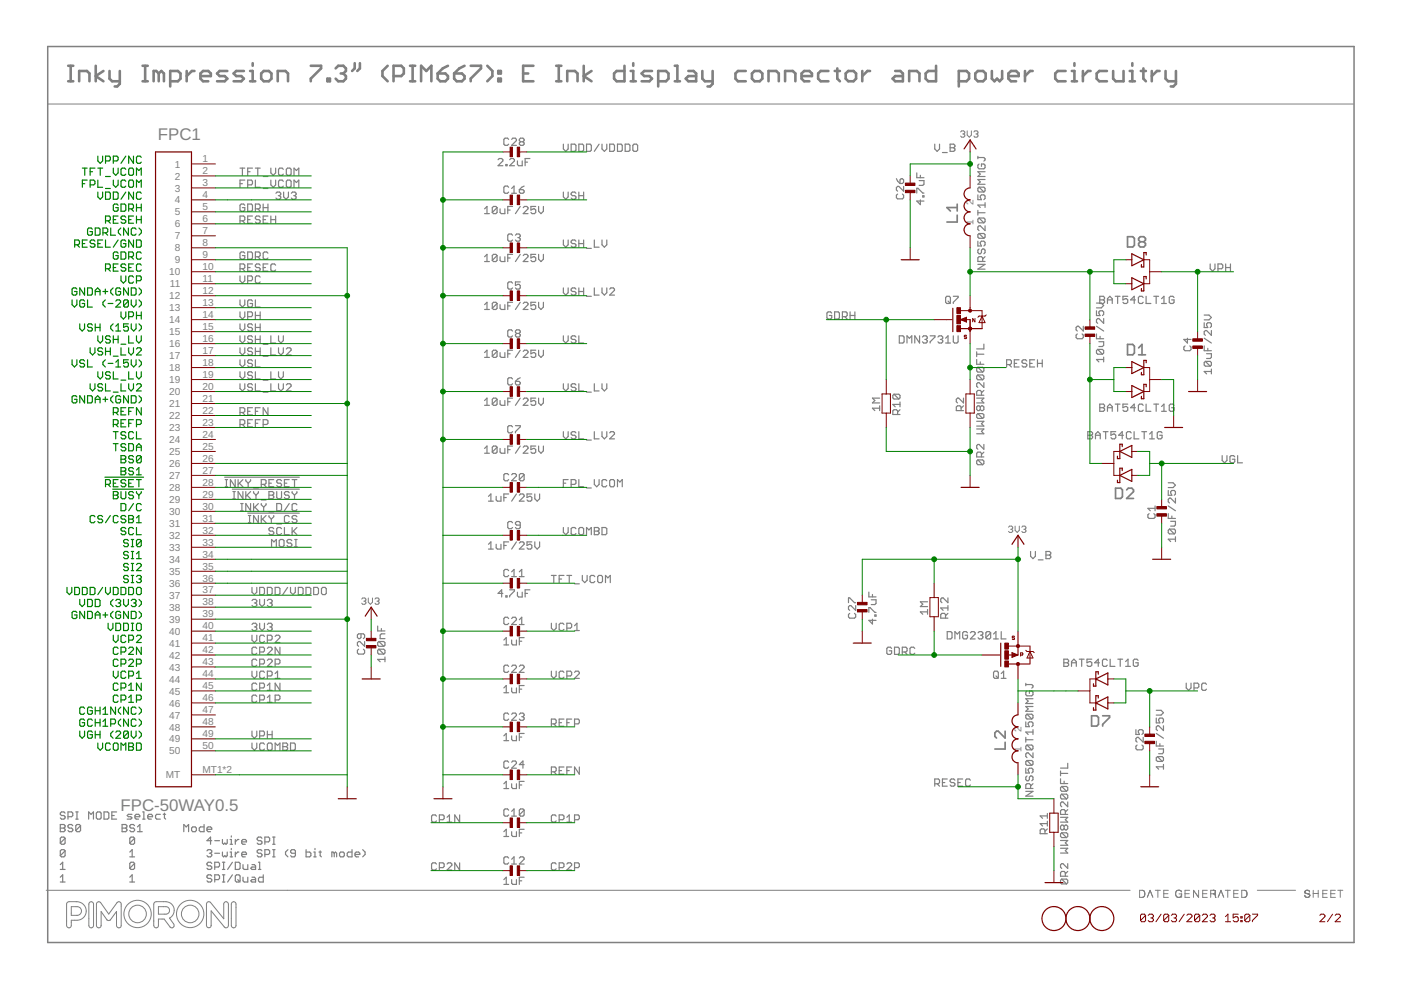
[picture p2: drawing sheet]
<svg xmlns="http://www.w3.org/2000/svg" width="297mm" height="210mm" viewBox="0 0 297 210" stroke-linecap="round" stroke-linejoin="round" font-family="sans-serif">
<defs><g id="words">
<g font-size="3.6" fill="#808080">
<text x="33.5" y="29.7">FPC1</text>
<text x="25.5" y="171.9">FPC-50WAY0.5</text>
</g>
<g font-size="2.1" fill="#808080">
<text x="37.1" y="35.5">1</text>
<text x="42.9" y="34.4">1</text>
<text x="37.1" y="38.1">2</text>
<text x="37.1" y="40.6">3</text>
<text x="42.9" y="36.9">2</text>
<text x="42.9" y="39.5">3</text>
<text x="37.1" y="43.1">4</text>
<text x="37.1" y="45.7">5</text>
<text x="42.9" y="42">4</text>
<text x="42.9" y="44.6">5</text>
<text x="42.9" y="47.1">6</text>
<text x="206.4" y="47.7" transform="rotate(-90 206.4 47.7)">1</text>
<text x="206.4" y="43.4" transform="rotate(-90 206.4 43.4)">2</text>
<text x="37.1" y="48.2">6</text>
<text x="37.1" y="50.8">7</text>
<text x="37.1" y="53.3">8</text>
<text x="42.9" y="49.6">7</text>
<text x="42.9" y="52.2">8</text>
<text x="35.9" y="58.4">10</text>
<text x="37.1" y="55.8">9</text>
<text x="42.9" y="54.7">9</text>
<text x="42.9" y="57.3">10</text>
<text x="42.9" y="59.8">11</text>
<text x="35.9" y="63.5">12</text>
<text x="35.9" y="66">13</text>
<text x="36" y="60.9">11</text>
<text x="42.9" y="62.3">12</text>
<text x="42.9" y="64.9">13</text>
<text x="35.9" y="68.5">14</text>
<text x="35.9" y="71.1">15</text>
<text x="42.9" y="67.4">14</text>
<text x="42.9" y="70">15</text>
<text x="35.9" y="73.6">16</text>
<text x="35.9" y="76.2">17</text>
<text x="42.9" y="72.5">16</text>
<text x="42.9" y="75">17</text>
<text x="42.9" y="77.6">18</text>
<text x="35.9" y="78.7">18</text>
<text x="35.9" y="81.2">19</text>
<text x="35.9" y="83.8">20</text>
<text x="42.9" y="80.1">19</text>
<text x="42.9" y="82.7">20</text>
<text x="35.9" y="86.3">21</text>
<text x="35.9" y="88.9">22</text>
<text x="42.9" y="85.2">21</text>
<text x="42.9" y="87.7">22</text>
<text x="35.9" y="91.4">23</text>
<text x="35.9" y="93.9">24</text>
<text x="42.9" y="90.3">23</text>
<text x="42.9" y="92.8">24</text>
<text x="42.9" y="95.4">25</text>
<text x="35.9" y="96.5">25</text>
<text x="35.9" y="99">26</text>
<text x="35.9" y="101.6">27</text>
<text x="42.9" y="97.9">26</text>
<text x="42.9" y="100.4">27</text>
<text x="35.9" y="104.1">28</text>
<text x="35.9" y="106.6">29</text>
<text x="42.9" y="103">28</text>
<text x="42.9" y="105.5">29</text>
<text x="35.9" y="109.2">30</text>
<text x="35.9" y="111.7">31</text>
<text x="42.9" y="108.1">30</text>
<text x="42.9" y="110.6">31</text>
<text x="42.9" y="113.1">32</text>
<text x="35.9" y="114.3">32</text>
<text x="35.9" y="116.8">33</text>
<text x="35.9" y="119.3">34</text>
<text x="42.9" y="115.7">33</text>
<text x="42.9" y="118.2">34</text>
<text x="35.9" y="121.9">35</text>
<text x="35.9" y="124.4">36</text>
<text x="42.9" y="120.8">35</text>
<text x="42.9" y="123.3">36</text>
<text x="42.9" y="125.8">37</text>
<text x="35.9" y="126.9">37</text>
<text x="35.9" y="129.5">38</text>
<text x="42.9" y="128.4">38</text>
<text x="42.9" y="130.9">39</text>
<text x="35.9" y="132">39</text>
<text x="35.9" y="134.6">40</text>
<text x="35.9" y="137.1">41</text>
<text x="42.9" y="133.5">40</text>
<text x="42.9" y="136">41</text>
<text x="35.9" y="139.6">42</text>
<text x="35.9" y="142.2">43</text>
<text x="42.9" y="138.5">42</text>
<text x="42.9" y="141.1">43</text>
<text x="42.9" y="143.6">44</text>
<text x="35.9" y="144.7">44</text>
<text x="35.9" y="147.3">45</text>
<text x="35.9" y="149.8">46</text>
<text x="42.9" y="146.1">45</text>
<text x="42.9" y="148.7">46</text>
<text x="35.9" y="152.3">47</text>
<text x="35.9" y="154.9">48</text>
<text x="42.9" y="151.2">47</text>
<text x="42.9" y="153.8">48</text>
<text x="216.6" y="155.1" transform="rotate(-90 216.6 155.1)">2</text>
<text x="35.9" y="157.4">49</text>
<text x="35.9" y="160">50</text>
<text x="42.9" y="156.3">49</text>
<text x="42.9" y="158.8">50</text>
<text x="216.6" y="159.4" transform="rotate(-90 216.6 159.4)">1</text>
<text x="35.2" y="165">MT</text>
<text x="42.9" y="163.9">MT1*2</text>
</g>
</g></defs>
<g fill="none" stroke="#808080" stroke-width=".25">
<path d="M50.9 35.6h1M50.9 38.9h.5M51.4 35.6v1.6M51.9 38.2h-1v1.5M52.5 39.2h.8l.2-.3v-.5l-.2-.2h-.8v1.5M52.5 36.4h.5M53.5 35.6h-1v1.6M54.1 38.2v1.5h1.1M54.1 35.6h1.1M54.7 35.6v1.6M55.8 37.4h1M55.8 40h1"/>
<path d="M57.4 35.6v1.1l.5 .5 .5-.5v-1.1M57.4 38.2v1l.5 .5 .5-.5v-1M60.1 38.4l-.3-.2h-.5l-.2 .2v1.1l.2 .2h.5l.3-.2M60.1 35.9l-.3-.3h-.5l-.2 .3v1l.2 .3h.5l.3-.3M60.7 38.4l.3-.2h.5l.2 .2v1.1l-.2 .2h-.5l-.3-.2zM60.7 35.9l.3-.3h.5l.2 .3v1l-.2 .3h-.5l-.3-.3zM62.3 37.2v-1.6l.5 .6 .6-.6v1.6M62.3 39.7v-1.5l.5 .5 .6-.5v1.5M105.6 33.9l.3-.3h.5l.2 .3v.2l-1 1h1M107.3 34.9h.2v.2h-.2zM107.8 29.5l-.2-.2h-.5l-.3 .2v1.1l.3 .2h.5l.2-.2M107.8 39.7l-.2-.2h-.5l-.3 .2v1l.3 .3h.5l.2-.3"/>
<path d="M108.1 33.9l.2-.3h.5l.3 .3v.2l-1 1h1M108.5 40l.5-.5v1.5M108.5 29.5l.2-.2h.5l.3 .2v.3l-1 1h1M109.7 34.1v.8l.3 .2h.7v-1M110.4 30.1l-.3-.3v-.3l.3-.2h.5l.2 .2v.3l-.2 .3M110.4 30.1l-.3 .2v.3l.3 .2h.5l.2-.2v-.3l-.2-.2M110.4 30.1h.5M111.1 39.5l-1 .7M111.3 34.4h.5M112.4 33.6h-1.1v1.5M119.4 30.6v1l.6 .5 .5-.5v-1M121.1 30.6h.8l.2 .2v1l-.2 .3h-.8z"/>
<path d="M122.7 30.6h.8l.2 .2v1l-.2 .3h-.8zM124.4 30.6h.7l.3 .2v1l-.3 .3h-.7zM127 30.6l-1 1.5M127.6 30.6v1l.5 .5 .6-.5v-1M129.3 30.6h.7l.3 .2v1l-.3 .3h-.7zM130.9 30.6h.8l.2 .2v1l-.2 .3h-.8zM132.5 30.6h.8l.3 .2v1l-.3 .3h-.8zM134.2 30.8l.2-.2h.5l.3 .2v1l-.3 .3h-.5l-.2-.3zM190.1 37.9l.7 1M190.8 38.1l.3-.2h.2l.3 .2v.6l-.3 .2h-.5zM191.6 39.5v1l-1-1h-.3l-.2 .3v.5l.2 .2M194.4 36.7v1h1.5"/>
<path d="M194.9 38.3h1v.8l-.3 .2h-.7M195.1 37.2v.5M198.2 30.6v1l.5 .5 .5-.5v-1M199.8 32.3h1M201.4 30.6h.8l.3 .2v.3l-.3 .2 .3 .3v.2l-.3 .3h-.8zM201.4 31.3h.8M207.3 33.1v.6M207.3 33.4h1.3l.3 .3v.2l-.3 .3M207.6 39.7l-.3 .2v.5l.3 .3h1M207.6 34.8l-.3 .2v.5l.3 .3h1l.3-.3v-.5l-.3-.2h-.5v.5M207.6 39.7h1l.3 .2v.5l-.3 .3M207.6 39.7l1 1"/>
<path d="M208.9 38.1h-1.6l.5 .5-.5 .5h1.6M208.9 36.4h-1.6l.5 .5-.5 .5h1.6M50.9 46.8h.7l.3-.2v-.5l-.3-.3h-.7v1.5M50.9 57h.7l.3-.3v-.5l-.3-.2h-.7v1.5M50.9 58.5v1l.5 .5 .5-.5v-1M51.4 46.8l.5 .5M51.4 57l.5 .5M51.9 43.5l-.3-.2h-.5l-.2 .2v1l.2 .3h.5l.3-.3v-.5h-.5M51.9 53.7l-.3-.3h-.5l-.2 .3v1l.2 .2h.5l.3-.2v-.5h-.5M52.5 43.3h.8l.2 .2v1l-.2 .3h-.8zM52.5 53.4h.8l.2 .3v1l-.2 .2h-.8zM52.5 59.5h.8l.2-.2v-.5l-.2-.3h-.8v1.5"/>
<path d="M52.5 46.6h.5M52.5 56.7h.5M53.5 45.8h-1v1.5h1M53.5 56h-1v1.5h1M54.1 44.3h.8l.3-.3v-.5l-.3-.2h-.8v1.5M54.1 54.4h.8l.3-.2v-.5l-.3-.3h-.8v1.5M54.7 44.3l.5 .5M54.7 54.4l.5 .5M55.2 56.2l-.3-.2h-.5l-.3 .2v.3l.3 .2h.5l.3 .3v.2l-.3 .3h-.5l-.3-.3M55.2 46.1l-.3-.3h-.5l-.3 .3v.2l.3 .3h.5l.3 .2v.3l-.3 .2h-.5l-.3-.2M55.2 58.8l-.3-.3h-.5l-.3 .3v1l.3 .2h.5l.3-.2M55.8 43.3v1.5"/>
<path d="M55.8 46.6h.5M55.8 44h1M55.8 56.7h.5M56.8 45.8h-1v1.5h1M56.8 53.7l-.2-.3h-.6l-.2 .3v1l.2 .2h.6l.2-.2M56.8 56h-1v1.5h1M56.8 43.3v1.5M57.4 45.8v1.5M57.4 46.6h1M58.4 56.2l-.2-.2h-.5l-.3 .2v1l.3 .3h.5l.2-.3M58.4 45.8v1.5M58.5 41l.3-.3h.5l.2 .3v.2l-.2 .3"/>
<path d="M59 41.5h.3M59.3 41.5l.2 .2v.3l-.2 .2h-.5l-.3-.2M60.1 40.7v1l.5 .5 .6-.5v-1M61.8 41l.2-.3h.5l.3 .3v.2l-.3 .3M62.3 41.5h.2M62.5 41.5l.3 .2v.3l-.3 .2h-.5l-.2-.2M102.7 44.3l.6-.5v1.5M102.7 54.4l.6-.5v1.6M102.7 45.3h1.1M102.7 55.5h1.1M105.4 44v1l-.3 .3h-.5l-.2-.3M105.4 44l-.3-.2h-.5l-.2 .2v1"/>
<path d="M105.4 54.2l-.3-.3h-.5l-.2 .3v1M105.4 54.2v1l-.3 .3h-.5l-.2-.3M105.4 44l-1 1M105.4 54.2l-1 1M106 44.3v.7l.3 .3h.7v-1M106 54.4v.8l.3 .3h.7v-1.1M107.7 44.5h.5M107.7 54.7h.5M108.5 41h1M108.7 43.8h-1v1.5M108.7 49.9l-.3-.3h-.5l-.2 .3v1l.2 .2h.5l.3-.2M108.7 53.9h-1v1.6"/>
<path d="M109.3 49.9l.2-.3h.5l.3 .3v.2l-.3 .3M109.8 50.4h.2M110 50.4l.3 .2v.3l-.3 .2h-.5l-.2-.2M110.1 40.2h.8l.2 .3v.2l-.2 .3h-.5l-.3-.3zM110.3 43.8l-1 1.5M110.3 53.9l-1 1.6M110.3 59.8h-1v.7l.5-.2h.2l.3 .2v.5l-.3 .3h-.5l-.2-.3M110.9 44l.3-.2h.5l.3 .2v.3l-1.1 1h1.1M110.9 54.2l.3-.3h.5l.3 .3v.2l-1.1 1.1h1.1M113.6 43.8h-1v.7l.5-.2h.2l.3 .2v.5l-.3 .3h-.5l-.2-.3M113.6 53.9h-1v.8l.5-.3h.2l.3 .3v.5l-.3 .3h-.5l-.2-.3M114.2 43.8v1l.5 .5 .5-.5v-1"/>
<path d="M114.2 53.9v1l.5 .6 .5-.6v-1M119.4 50.9v1l.6 .5 .5-.5v-1M119.4 40.7v1l.6 .5 .5-.5v-1M122.1 41l-.2-.3h-.6l-.2 .3v.2l.2 .3h.6l.2 .2v.3l-.2 .2h-.6l-.2-.2M122.1 51.1l-.2-.2h-.6l-.2 .2v.3l.2 .2h.6l.2 .3v.3l-.2 .2h-.6l-.2-.2M122.7 41.5h1M122.7 40.7v1.5M122.7 50.9v1.5M122.7 51.6h1M123.7 40.7v1.5M123.7 50.9v1.5M124.4 52.7h1"/>
<path d="M126 50.9v1.5h1M127.6 50.9v1l.5 .5 .6-.5v-1M190.3 41.1l-.2 .3v.5l.2 .3h1l.3-.3v-.5l-.3-.3M194.4 40.9v-1h.2l1 1h.3M195.1 42.4v1l-.7-.8h1.5M195.6 41.5h.3v.3h-.3zM207.3 56h1.6l-1.6 1.1h1.6M207.3 41.3v1h.8l-.3-.5v-.2l.3-.3h.5l.3 .3v.5l-.3 .2M207.3 44.6v1M207.3 51.1v1.1h.8l-.3-.6v-.2l.3-.3h.5l.3 .3v.5l-.3 .3M207.3 45.1h1.6M207.6 46.2l-.3 .3v.5l.3 .2h1"/>
<path d="M207.6 49.5l-.3 .3v.5l.3 .2h1M207.6 52.8l-.3 .2v.6l.3 .2h.2l.3-.2v-.6l.2-.2h.3l.3 .2v.6l-.3 .2M207.6 46.2h1l.3 .3v.5l-.3 .2M207.6 49.5h1l.3 .3v.5l-.3 .2M207.6 49.5l1 1M207.6 46.2l1 1M208.3 55.4v-.7l-.2-.3h-.5l-.3 .3v.7h1.6M208.9 47.9v1l-1.1-1h-.2l-.3 .2v.5l.3 .3M208.9 54.4l-.6 .5M208.9 43v1M208.9 43.5h-1.6l.5 .5M256.6 56v1l.5 .5 .5-.5v-1"/>
<path d="M258.2 57h.8l.2-.3v-.5l-.2-.2h-.8v1.5M259.9 56.7h1M259.9 56v1.5M260.9 56v1.5M50.9 63.6v1l.5 .5 .5-.5v-1M50.9 66.1v1l.5 .5 .5-.5v-1M50.9 68.7v1l.5 .5 .5-.5v-1M50.9 71.2v1l.5 .5 .5-.5v-1M50.9 73.7v1.1l.5 .5 .5-.5v-1.1M50.9 76.3v1l.5 .5 .5-.5v-1M50.9 78.8v1l.5 .5 .5-.5v-1M52.5 67.1h.8l.2-.2v-.5l-.2-.3h-.8v1.5"/>
<path d="M53.5 63.8l-.2-.2h-.5l-.3 .2v1.1l.3 .2h.5l.2-.2v-.6h-.5M53.5 68.9l-.2-.2h-.5l-.3 .2v.3l.3 .2h.5l.2 .3v.2l-.2 .3h-.5l-.3-.3M53.5 71.5l-.2-.3h-.5l-.3 .3v.2l.3 .3h.5l.2 .2v.3l-.2 .2h-.5l-.3-.2M53.5 74l-.2-.3h-.5l-.3 .3v.3l.3 .2h.5l.2 .3v.2l-.2 .3h-.5l-.3-.3M53.5 76.5l-.2-.2h-.5l-.3 .2v.3l.3 .2h.5l.2 .3v.3l-.2 .2h-.5l-.3-.2M53.5 79.1l-.2-.3h-.5l-.3 .3v.2l.3 .3h.5l.2 .2v.3l-.2 .2h-.5l-.3-.2M54.1 66.9h1.1M54.1 69.4h1.1M54.1 72h1.1M54.1 63.6v1.5h1.1M54.1 66.1v1.5M54.1 68.7v1.5"/>
<path d="M54.1 71.2v1.5M54.1 73.7v1.6M54.1 76.3v1.5h1.1M54.1 78.8v1.5h1.1M54.1 74.5h1.1M55.2 66.1v1.5M55.2 68.7v1.5M55.2 71.2v1.5M55.2 73.7v1.6M55.8 73h1M55.8 75.5h1M57.4 71.2v1.5h1"/>
<path d="M57.4 73.7v1.6h1M57.4 78.8v1.5h1M59.1 71.2v1l.5 .5 .5-.5v-1M59.1 73.7v1.1l.5 .5 .5-.5v-1.1M59.1 78.8v1l.5 .5 .5-.5v-1M60.7 74l.3-.3h.5l.2 .3v.3l-1 1h1M102.7 64.6l.6-.5v1.5M102.7 74.8l.6-.5v1.5M102.7 65.6h1.1M102.7 75.8h1.1M105.4 64.3l-.3-.2h-.5l-.2 .2v1.1M105.4 74.5l-.3-.2h-.5l-.2 .2v1"/>
<path d="M105.4 64.3v1.1l-.3 .2h-.5l-.2-.2M105.4 74.5v1l-.3 .3h-.5l-.2-.3M105.4 64.3l-1 1.1M105.4 74.5l-1 1M106 64.6v.8l.3 .2h.7v-1M106 74.8v.7l.3 .3h.7v-1M107.7 64.9h.5M107.7 75h.5M108.7 60l-.3-.2h-.5l-.2 .2v1l.2 .3h.5l.3-.3M108.7 64.1h-1v1.5M108.7 70.2l-.3-.3h-.5l-.2 .3v1l.2 .3h.5l.3-.3M108.7 74.3h-1v1.5"/>
<path d="M109.5 70.7l-.2 .3v.2l.2 .3h.5l.3-.3v-.2l-.3-.3M109.5 70.7l-.2-.3v-.2l.2-.3h.5l.3 .3v.2l-.3 .3M109.5 70.7h.5M110.3 64.1l-1 1.5M110.3 74.3l-1 1.5M110.9 64.3l.3-.2h.5l.3 .2v.3l-1.1 1h1.1M110.9 74.5l.3-.2h.5l.3 .2v.3l-1.1 1h1.1M113.6 74.3h-1v.7l.5-.2h.2l.3 .2v.5l-.3 .3h-.5l-.2-.3M113.6 64.1h-1v.8l.5-.3h.2l.3 .3v.5l-.3 .2h-.5l-.2-.2M114.2 74.3v1l.5 .5 .5-.5v-1M114.2 64.1v1l.5 .5 .5-.5v-1M119.4 61v1.1l.6 .5 .5-.5v-1.1"/>
<path d="M119.4 71.2v1l.6 .5 .5-.5v-1M122.1 71.5l-.2-.3h-.6l-.2 .3v.2l.2 .3h.6l.2 .2v.3l-.2 .2h-.6l-.2-.2M122.1 61.3l-.2-.3h-.6l-.2 .3v.3l.2 .2h.6l.2 .3v.2l-.2 .3h-.6l-.2-.3M122.7 71.2v1.5h1M122.7 61v1.6M122.7 61.8h1M123.7 61v1.6M124.4 62.8h1M126 61v1.6h1M127.6 61v1.1l.5 .5 .6-.5v-1.1M129.3 61.3l.2-.3h.5l.3 .3v.3l-1 1h1M176.3 66.4l-.2-.3h-.5l-.3 .3v1l.3 .2h.5l.2-.2v-.5h-.5"/>
<path d="M177 66.1h.7l.3 .3v1l-.3 .2h-.7zM178.6 67.1h.8l.2-.2v-.5l-.2-.3h-.8v1.5M179.1 67.1l.5 .5M180.2 66.9h1.1M180.2 66.1v1.5M181.3 66.1v1.5M190.7 71.2h.7l.3 .3v1l-.3 .2h-.7zM192.3 72.7v-1.5l.5 .5 .5-.5v1.5M195 71.2v1.5l-1-1.5v1.5M195.6 71.5l.2-.3h.5l.3 .3v.2l-.3 .3M196.1 72h.2M196.3 72l.3 .2v.3l-.3 .2h-.5l-.2-.2"/>
<path d="M197.2 71.2h1v.3l-1 1v.2M198.9 71.5l.2-.3h.5l.3 .3v.2l-.3 .3M199.4 72h.2M199.6 72l.3 .2v.3l-.3 .2h-.5l-.2-.2M200.5 72.7h1M200.5 71.7l.5-.5v1.5M200.7 62.8h.6l.2 .3v1l-.2 .2h-.6l-.2-.2v-1zM201 63.8l.5 .5M202.1 71.2v1.3l.3 .2h.5l.2-.2v-1.3M202.1 62.8h1v.3l-1 1v.2M207.1 75.1h1.5M207.1 74.6v1"/>
<path d="M207.1 76.2v1h1.5M207.3 77.9l-.2 .2v.5l.2 .3h1M207.3 79.5l-.2 .3v.5l.2 .2h1M207.3 77.9h1l.3 .2v.5l-.3 .3M207.3 79.5h1l.3 .3v.5l-.3 .2M207.3 79.5l1 1M207.3 77.9l1 1M207.8 76.7v.5M208.6 73v1h-1.5M213.4 77.3h.8l.2-.3v-.5l-.2-.2h-.8v1.5M213.9 77.3l.5 .5M215.1 77h.5"/>
<path d="M216.1 76.3h-1v1.5h1M217.7 76.5l-.3-.2h-.5l-.2 .2v.3l.2 .2h.5l.3 .3v.3l-.3 .2h-.5l-.2-.2M218.3 77h.5M219.4 76.3h-1.1v1.5h1.1M220 77h1M220 76.3v1.5M221 76.3v1.5M228.4 70.8l-.2 .3v.5l.2 .2h1l.3-.2v-.5l-.3-.3M229.7 69.2v1l-1-1h-.3l-.2 .2v.5l.2 .3M232.5 65.9v1h.7l-.2-.5v-.3l.2-.2h.5l.3 .2v.6l-.3 .2M232.5 70.8v1h1.5M232.5 69.2l1.5 1"/>
<path d="M232.5 64.3h1l.5 .5-.5 .5h-1M232.7 74.1h1l.3 .2v.5l-.3 .3M232.7 74.1l-.2 .2v.5l.2 .3h1M232.7 74.1l1 1M233 72.5h1v.7l-.3 .3h-.7M233.2 62.8h.7l.3 .3v.2l-.3 .3 .3 .2v.3l-.3 .2h-.7zM233.2 63.6h.7M233.2 71.3v.5M234 76.2h-1.5l.5 .5M234 67.5v1.1l-1-1.1h-.3l-.2 .3v.5l.2 .3M234 75.7v1M234.8 64.3v-1l.5-.5 .5 .5v1"/>
<path d="M234.8 63.6h1M236.5 62.8h1M237 62.8v1.5M239.1 62.8h-1v.8l.7-.3 .3 .3v.5l-.3 .2h-.5l-.2-.2M240.7 63.6h-1l.8-.8v1.5M242.4 63.1l-.3-.3h-.5l-.2 .3v1l.2 .2h.5l.3-.2M243 62.8v1.5h1M244.6 62.8h1M245.1 62.8v1.5M246.3 63.3l.5-.5v1.5M246.3 64.3h1M248.9 63.1l-.2-.3h-.5l-.3 .3v1l.3 .2h.5l.2-.2v-.5h-.5"/>
<path d="M251.2 73.3l-.2 .3v.5l.2 .3h1.1l.2-.3v-.5l-.2-.3M251.8 71.7v1l-.8-.7h1.5M255.3 68.4v1h.8l-.3-.5v-.2l.3-.3h.5l.2 .3v.5l-.2 .2M255.3 73.3v1.1h1.5M255.3 71.7l1.5 1M255.3 66.8h1l.5 .5-.5 .5h-1M255.6 76.6h1l.2 .3v.5l-.2 .2M255.6 76.6l-.3 .3v.5l.3 .2h1M255.6 76.6l1 1M255.8 75h1v.8l-.2 .2h-.8M256.1 73.9v.5M256.8 78.8h-1.5l.5 .5"/>
<path d="M256.8 70.1v1l-1-1h-.2l-.3 .2v.5l.3 .3M256.8 78.3v1M50.9 81.4v1l.5 .5 .5-.5v-1M50.9 87.5h.7l.3-.3v-.5l-.3-.3h-.7v1.6M50.9 90h.7l.3-.3v-.5l-.3-.2h-.7v1.5M51.4 87.5l.5 .5M51.4 90l.5 .5M52.5 87.2h.5M52.5 89.7h.5M53.5 81.6l-.2-.2h-.5l-.3 .2v.3l.3 .2h.5l.2 .3v.2l-.2 .3h-.5l-.3-.3M53.5 86.4h-1v1.6h1M53.5 89h-1v1.5h1"/>
<path d="M54.1 87.2h.6M54.1 81.4v1.5h1.1M54.1 89.7h.6M55.2 86.4h-1.1v1.6M55.2 89h-1.1v1.5M55.8 90h.8l.2-.3v-.5l-.2-.2h-.8v1.5M55.8 80.6h1M55.8 83.1h1M56.8 86.4v1.6l-1-1.6v1.6M57.4 81.4v1.5h1M59.1 81.4v1l.5 .5 .5-.5v-1M60.7 81.6l.3-.2h.5l.2 .2v.3l-1 1h1"/>
<path d="M102.7 84.9l.6-.5v1.5M102.7 95.1l.6-.5v1.5M102.7 85.9h1.1M102.7 96.1h1.1M105.4 84.7v1l-.3 .2h-.5l-.2-.2M105.4 84.7l-.3-.3h-.5l-.2 .3v1M105.4 94.8l-.3-.2h-.5l-.2 .2v1M105.4 94.8v1l-.3 .3h-.5l-.2-.3M105.4 84.7l-1 1M105.4 94.8l-1 1M106 84.9v.8l.3 .2h.7v-1M106 95.1v.7l.3 .3h.7v-1"/>
<path d="M107.7 85.2h.5M107.7 95.3h.5M108.7 80.3l-.3-.2h-.5l-.2 .2v1.1l.2 .2h.5l.3-.2M108.7 84.4h-1v1.5M108.7 90.5l-.3-.2h-.5l-.2 .2v1l.2 .3h.5l.3-.3M108.7 94.6h-1v1.5M109.3 80.9h.7l.3 .2v.3l-.3 .2h-.5l-.2-.2zM109.3 90.3h1v.2l-1 1v.3M110.3 84.4l-1 1.5M110.3 94.6l-1 1.5M110.3 80.1l-1 .8M110.9 84.7l.3-.3h.5l.3 .3v.2l-1.1 1h1.1"/>
<path d="M110.9 94.8l.3-.2h.5l.3 .2v.3l-1.1 1h1.1M113.6 84.4h-1v.8l.5-.3h.2l.3 .3v.5l-.3 .2h-.5l-.2-.2M113.6 94.6h-1v.7l.5-.2h.2l.3 .2v.5l-.3 .3h-.5l-.2-.3M114.2 84.4v1l.5 .5 .5-.5v-1M114.2 94.6v1l.5 .5 .5-.5v-1M119.4 91.5v1l.6 .5 .5-.5v-1M119.4 81.4v1l.6 .5 .5-.5v-1M122.1 81.6l-.2-.2h-.6l-.2 .2v.3l.2 .2h.6l.2 .3v.2l-.2 .3h-.6l-.2-.3M122.1 91.8l-.2-.3h-.6l-.2 .3v.2l.2 .3h.6l.2 .2v.3l-.2 .2h-.6l-.2-.2M122.7 91.5v1.5h1M122.7 81.4v1.5h1M124.4 83.1h1"/>
<path d="M124.4 93.3h1M126 91.5v1.5h1M126 81.4v1.5h1M127.6 81.4v1l.5 .5 .6-.5v-1M127.6 91.5v1l.5 .5 .6-.5v-1M129.3 91.8l.2-.3h.5l.3 .3v.2l-1 1h1M186.5 84.4h-1.5l.5 .5-.5 .5h1.5M186.5 86.6h-1.5l.5 .5M186.5 86v1.1M189.5 83.6l-.2 .2v.5l.2 .3h1.1M189.5 83.6h1.1l.2 .2v.5l-.2 .3M189.5 83.6l1.1 1"/>
<path d="M190.3 87.9v-.8l-.2-.2h-.6l-.2 .2v.8h1.5M190.8 86.9l-.5 .5M190.8 85.7h-1.5l.5 .6M190.8 85.2v1.1M203.8 87.1v-.8l-.3-.3h-.5l-.2 .3v.8h1.5M204.3 84.4v1l-1-1h-.3l-.2 .3v.5l.2 .2M204.3 86l-.5 .6M207.1 84.4h1.5l-.5 .5 .5 .5h-1.5M207.1 91h1.5l-.5 .5 .5 .5h-1.5M207.1 89.3h1.5l-.5 .5 .5 .5h-1.5M207.3 97.5l-.2 .3v.5l.2 .2h1M207.3 87.7l-.2 .2v.6l.2 .2h1"/>
<path d="M207.3 97.5h1l.3 .3v.5l-.3 .2M207.3 87.7h1l.3 .2v.6l-.3 .2M207.3 97.5l1 1M207.3 87.7l1 1M207.8 86.3v.5M207.8 86.3l-.2-.3h-.3l-.2 .3v.5l.2 .3h.3l.2-.3M207.8 86.3l.3-.3h.2l.3 .3v.5l-.3 .3h-.2l-.3-.3M208.1 83.8v-.8l-.3-.2h-.5l-.2 .2v.8h1.5M208.1 96.9v-.8l-.3-.2h-.5l-.2 .2v.8h1.5M208.6 81.1v1l-1-1h-.3l-.2 .3v.5l.2 .2M208.6 94.2v1l-1-1h-.3l-.2 .3v.5l.2 .2M208.6 95.9l-.5 .5"/>
<path d="M208.6 82.8l-.5 .5M230.6 91.5h.8l.2 .3v.2l-.2 .3 .2 .2v.3l-.2 .2h-.8zM230.6 92.3h.8M232.3 92.3h1M232.3 93v-1l.5-.5 .5 .5v1M233.2 85.7h.7l.3 .2v.3l-.3 .2 .3 .3v.3l-.3 .2h-.7zM233.2 86.4h.7M233.9 91.5h1M234.4 91.5v1.5M234.8 86.4h1M234.8 87.2v-1l.5-.5 .5 .5v1M236.5 85.7h1"/>
<path d="M236.6 91.5h-1.1v.8l.6-.3h.2l.3 .3v.5l-.3 .2h-.5l-.3-.2M237 85.7v1.5M238.2 92.3h-1l.7-.8v1.5M239.1 85.7h-1v.7l.5-.2h.2l.3 .2v.6l-.3 .2h-.5l-.2-.2M239.8 91.8l-.2-.3h-.5l-.3 .3v1l.3 .2h.5l.2-.2M240.5 91.5v1.5h1M240.7 86.4h-1l.8-.7v1.5M242.1 91.5h1M242.4 85.9l-.3-.2h-.5l-.2 .2v1.1l.2 .2h.5l.3-.2M242.6 91.5v1.5M243 85.7v1.5h1M243.7 93h1.1"/>
<path d="M243.7 92l.5-.5v1.5M244.6 85.7h1M245.1 85.7v1.5M246.3 87.2h1M246.3 86.2l.5-.5v1.5M246.4 91.8l-.3-.3h-.5l-.2 .3v1l.2 .2h.5l.3-.2v-.5h-.5M248.9 85.9l-.2-.2h-.5l-.3 .2v1.1l.3 .2h.5l.2-.2v-.6h-.5M259.1 96.6v1l.5 .5 .5-.5v-1M261.8 96.9l-.3-.3h-.5l-.2 .3v1l.2 .2h.5l.3-.2v-.5h-.5M262.4 96.6v1.5h1M47.6 101.2h15.9M47.8 101.7h.5"/>
<path d="M47.8 103.2h.5M48 101.7v1.5M49.3 103.7h14.2M49.4 105.7h.5M49.4 104.2h.5M49.6 104.2v1.5M49.9 101.7v1.5l-1-1.5v1.5M50.5 101.7v1.5M50.7 102.4l.8 .8M51 108.3h.5M51 106.8h.5M51.3 106.8v1.5"/>
<path d="M51.5 104.2v1.5l-1-1.5v1.5M51.5 101.7l-1 1M52.1 101.7v.2l.5 .5M52.1 104.2v1.5M52.4 105l.7 .7M52.5 108.8h11M52.6 102.4v.8M52.7 110.8h.5M52.7 109.3h.5M52.9 109.3v1.5M53.1 106.8v1.5l-1-1.5v1.5M53.1 101.7v.2l-.5 .5"/>
<path d="M53.1 104.2l-1 1M53.8 103.5h1M53.8 104.2v.3l.5 .5M53.8 106.8v1.5M54 107.5l.8 .8M54.3 105v.7M54.8 109.3v1.5l-1-1.5v1.5M54.8 104.2v.3l-.5 .5M54.8 106.8l-1 1M55.4 102.7h.8l.2-.3v-.5l-.2-.2h-.8v1.5M55.4 106.8v.2l.5 .5M55.4 109.3v1.5"/>
<path d="M55.4 106h1M55.6 110.1l.8 .7M55.9 102.7l.5 .5M55.9 107.5v.8M56.4 106.8v.2l-.5 .5M56.4 109.3l-1 1M57 104.2h.8l.2 .3v.2l-.2 .3 .2 .2v.3l-.2 .2h-.8zM57 105h.8M57 102.4h.5M57 109.3v.3l.5 .5M57 108.5h1M57.5 110.1v.7"/>
<path d="M57.6 115.9v-1.5l.5 .5 .5-.5v1.5M58 109.3v.3l-.5 .5M58 112.1l-.2-.3h-.5l-.3 .3v.3l.3 .2h.5l.2 .3v.2l-.2 .3h-.5l-.3-.3M58 101.7h-1v1.5h1M58.7 106.8h.7l.3 .2v1l-.3 .3h-.7zM58.7 104.2v1.3l.2 .2h.5l.3-.2v-1.3M58.7 111.1h1M59.2 114.6l.3-.2h.5l.2 .2v1.1l-.2 .2h-.5l-.3-.2zM59.7 112.1l-.3-.3h-.5l-.2 .3v1l.2 .3h.5l.3-.3M59.7 101.9l-.3-.2h-.5l-.2 .2v.3l.2 .2h.5l.3 .3v.3l-.3 .2h-.5l-.2-.2M60.3 102.4h.5M60.3 111.8v1.6h1"/>
<path d="M61.3 104.5l-.2-.3h-.5l-.3 .3v.2l.3 .3h.5l.2 .2v.3l-.2 .2h-.5l-.3-.2M61.3 101.7h-1v1.5h1M61.3 109.6l-.2-.3h-.5l-.3 .3v1l.3 .2h.5l.2-.2M61.3 106.8l-1 1.5M61.9 114.6l-.3-.2h-.5l-.2 .2v.3l.2 .2h.5l.3 .3v.3l-.3 .2h-.5l-.2-.2M61.9 101.7h1M61.9 104.2v.3l.5 .5M61.9 111.8v1.6M62.2 112.6l.7 .8M62.4 101.7v1.5M62.4 105v.7M62.5 114.4h.5"/>
<path d="M62.5 115.9h.5M62.7 114.4v1.5M62.9 104.2v.3l-.5 .5M62.9 107l-.2-.2h-.5l-.3 .2v1l.3 .3h.5l.2-.3M62.9 109.6l-.2-.3h-.5l-.3 .3v.2l.3 .3h.5l.2 .2v.3l-.2 .2h-.5l-.3-.2M62.9 111.8l-1 1.1M103.6 105.2l.5-.5v1.6M103.6 115.4l.5-.5v1.5M103.6 106.3h1M103.6 116.4h1M105.2 105.2v.8l.3 .3h.7v-1.1M105.2 115.4v.8l.3 .2h.7v-1"/>
<path d="M106.8 105.5h.5M106.8 115.7h.5M107.8 100.7l-.2-.3h-.5l-.3 .3v1l.3 .2h.5l.2-.2M107.8 104.7h-1v1.6M107.8 114.9h-1v1.5M108.5 100.7l.2-.3h.5l.3 .3v.2l-1 1h1M108.7 110.8l-.3-.2h-.5l-.2 .2v1l.2 .3h.5l.3-.3M109.5 104.7l-1 1.6M109.5 114.9l-1 1.5M110.1 105l.3-.3h.5l.2 .3v.2l-1 1.1h1M110.1 115.1l.3-.2h.5l.2 .2v.3l-1 1h1M110.3 111.3h-.8l-.2-.2v-.3l.2-.2h.5l.3 .2v1l-.3 .3h-.5l-.2-.3"/>
<path d="M111.1 100.7v1l-.2 .2h-.5l-.3-.2M111.1 100.7l-.2-.3h-.5l-.3 .3v1M111.1 100.7l-1 1M112.8 114.9h-1.1v.8l.5-.3h.3l.3 .3v.5l-.3 .2h-.5l-.3-.2M112.8 104.7h-1.1v.8l.5-.3h.3l.3 .3v.5l-.3 .3h-.5l-.3-.3M113.4 104.7v1l.5 .6 .5-.6v-1M113.4 114.9v1l.5 .5 .5-.5v-1M119.4 111.8v1.1l.6 .5 .5-.5v-1.1M119.4 102.4h.6M120.5 101.7h-1.1v1.5M121.1 102.7h.8l.2-.3v-.5l-.2-.2h-.8v1.5M122.1 112.1l-.2-.3h-.6l-.2 .3v1l.2 .3h.6l.2-.3"/>
<path d="M122.7 101.7v1.5h1M123 111.8h.5l.2 .3v1l-.2 .3h-.5l-.3-.3v-1zM124.4 113.4v-1.6l.5 .6 .5-.6v1.6M124.4 103.5h1M126 101.7v1l.5 .5 .5-.5v-1M126 111.8h.8l.2 .3v.3l-.2 .2 .2 .3v.2l-.2 .3h-.8zM126 112.6h.8M127.6 111.8h.8l.3 .3v1l-.3 .3h-.8zM128.7 101.9l-.3-.2h-.5l-.3 .2v1.1l.3 .2h.5l.3-.2M129.3 101.9l.2-.2h.5l.3 .2v1.1l-.3 .2h-.5l-.2-.2zM130.9 103.2v-1.5l.5 .5 .5-.5v1.5M218.5 116.9v1l.5 .5 .5-.5v-1"/>
<path d="M220.1 118.7h1M221.8 116.9h.7l.3 .3v.2l-.3 .3 .3 .2v.3l-.3 .2h-.7zM221.8 117.7h.7M243.6 108.9l-.2 .3v.5l.2 .2h1l.3-.2v-.5l-.3-.3M244.9 107.3v1M244.9 107.8h-1.5l.5 .5M247.7 104v1h.8l-.3-.5v-.3l.3-.2h.5l.2 .2v.6l-.2 .2M247.7 108.9v1h1.5M247.7 107.3l1.5 1M247.7 102.4h1l.5 .5-.5 .5h-1M247.9 112.2h1.1l.2 .2v.5l-.2 .3M247.9 112.2l-.2 .2v.5l.2 .3h1.1"/>
<path d="M247.9 112.2l1.1 1M248.2 110.5h1v.8l-.2 .2h-.8M248.5 109.4v.5M249.2 114.3h-1.5l.5 .5M249.2 105.6v1l-1-1h-.3l-.2 .3v.5l.2 .2M249.2 113.8v1M53.4 134.7v1l.5 .5 .5-.5v-1M53.4 127.3l.3-.2h.5l.2 .2v.3l-.2 .2M53.4 124.5v1.1l.5 .5 .5-.5v-1.1M53.4 132.4l.3-.3h.5l.2 .3v.3l-.2 .2M53.9 127.8h.3M53.9 132.9h.3"/>
<path d="M54.2 127.8l.2 .3v.3l-.2 .2h-.5l-.3-.2M54.2 132.9l.2 .3v.2l-.2 .3h-.5l-.3-.3M54.4 137.5l-.2-.3h-.5l-.3 .3v1l.3 .2h.5l.2-.2M55.1 124.5h.7l.3 .3v1l-.3 .3h-.7zM55.1 127.1v1l.5 .5 .5-.5v-1M55.1 132.1v1.1l.5 .5 .5-.5v-1.1M55.1 138.2h.7l.3-.2v-.5l-.3-.3h-.7v1.5M56.1 134.9l-.3-.2h-.5l-.2 .2v1.1l.2 .2h.5l.3-.2M56.7 137.5l.2-.3h.5l.3 .3v.2l-1 1h1M56.7 132.4l.2-.3h.5l.3 .3v.3l-.3 .2M56.7 135.7h.7l.3-.3v-.5l-.3-.2h-.7v1.5M56.7 124.5h.7l.3 .3v1l-.3 .3h-.7z"/>
<path d="M56.7 127.3l.2-.2h.5l.3 .2v.3l-.3 .2M57.2 127.8h.2M57.2 132.9h.2M57.4 127.8l.3 .3v.3l-.3 .2h-.5l-.2-.2M57.4 132.9l.3 .3v.2l-.3 .3h-.5l-.2-.3M58.3 124.5h.8l.3 .3v1l-.3 .3h-.8zM58.3 134.9l.3-.2h.5l.3 .2v.3l-1.1 1h1.1M59.4 137.2v1.5l-1.1-1.5v1.5M61 124.5l-1 1.6M61.6 124.5v1.1l.5 .5 .5-.5v-1.1M63.2 124.5h.8l.3 .3v1l-.3 .3h-.8zM64.9 124.5h.7l.3 .3v1l-.3 .3h-.7z"/>
<path d="M66.5 124.5h.8l.2 .3v1l-.2 .3h-.8zM68.2 124.8l.2-.3h.5l.3 .3v1l-.3 .3h-.5l-.2-.3zM76 137.6l-.2 .3v.5l.2 .3h1l.3-.3v-.5l-.3-.3M76.5 134.4v.7l-.2 .3h-.3l-.2-.3v-.5l.2-.2h1l.3 .2v.5l-.3 .3M77.3 136v1l-1-1h-.3l-.2 .3v.5l.2 .2M80.1 132.7v1.1h1.5M80.3 136l-.2 .3v.5l.2 .2h1.1M80.3 136h1.1l.2 .3v.5l-.2 .2M80.3 137.6h1.1l.2 .3v.5l-.2 .3M80.3 137.6l-.2 .3v.5l.2 .3h1.1M80.3 137.6l1.1 1.1M80.3 136l1.1 1"/>
<path d="M80.9 133.3v.5M81.6 139.8h-1.5l.5 .5M81.6 139.3v1M81.6 134.4h-.7l-.3 .2v.8h1M106.6 125.8h-1l.8-.7v1.5M106.8 135.7l.5-.5v1.5M106.8 136.7h1M107.3 126.3h.2v.3h-.2zM107.8 121l-.2-.3h-.5l-.3 .3v1l.3 .3h.5l.2-.3M107.8 131.1l-.2-.2h-.5l-.3 .2v1.1l.3 .2h.5l.2-.2M108.1 125.1h1v.2l-1 1v.3M108.5 135.7v.8l.2 .2h.8v-1"/>
<path d="M108.5 131.1l.2-.2h.5l.3 .2v.3l-1 1h1M108.5 121.2l.5-.5v1.6M108.5 122.3h1M109.7 125.6v.7l.3 .3h.7v-1M110.1 136h.5M110.1 122.3h1M110.1 121.2l.5-.5v1.6M110.1 131.4l.5-.5v1.5M110.1 132.4h1M111.1 135.2h-1v1.5M111.3 125.8h.5M112.4 125.1h-1.1v1.5"/>
<path d="M116.9 122h1M116.9 132.1v1.1l.5 .5 .5-.5v-1.1M117.4 122v1.5M118.6 122.8h.5M119.6 132.4l-.3-.3h-.5l-.2 .3v1l.2 .3h.5l.3-.3M119.6 122h-1v1.5M120.2 122h1M120.2 133.2h.7l.3-.3v-.5l-.3-.3h-.7v1.6M120.7 122v1.5M121.8 123.8h1M121.8 133.7h1M121.8 132.7l.5-.6v1.6"/>
<path d="M123.5 122v1l.5 .5 .5-.5v-1M126.1 122.3l-.2-.3h-.6l-.2 .3v1l.2 .2h.6l.2-.2M126.7 122.3l.3-.3h.5l.2 .3v1l-.2 .2h-.5l-.3-.2zM128.4 123.5v-1.5l.5 .5 .5-.5v1.5M179.9 127.8v-1h.2l1.1 1h.2M180.1 130l-.2 .3v.5l.2 .3h1.1l.2-.3v-.5l-.2-.3M181.4 128.4v1l-1-1h-.3l-.2 .3v.5l.2 .2M184.2 125.5v1.1h1.5M184.2 129.8v-1h.3l1 1h.2M184.7 127.2h1v.7l-.2 .3h-.8M185 131.3v1l-.8-.8h1.5M185 126v.6"/>
<path d="M185.5 130.4h.2v.2h-.2zM189 137.5l-.2-.3h-.5l-.3 .3v1l.3 .2h.5l.2-.2v-.5h-.5M189.7 137.2h.7l.3 .3v1l-.3 .2h-.7zM191.3 138.2h.8l.2-.2v-.5l-.2-.3h-.8v1.5M191.8 138.2l.5 .5M194 137.5l-.3-.3h-.5l-.3 .3v1l.3 .2h.5l.3-.2M196.7 129.7h-1.6l.5 .5M196.7 129.2v1M196.7 127.6h-1.6l.5 .5-.5 .5h1.6M200.5 131.1v-.8l-.3-.3h-.5l-.2 .3v.8h1.5M200.8 133.9h.8l.2 .3v1l-.2 .3h-.8zM201 126.8v1l-1-1h-.3l-.2 .2v.5l.2 .3"/>
<path d="M201 128.4v1M201 130l-.5 .6M201 128.9h-1.5l.5 .5M202.5 135.5v-1.6l.5 .5 .5-.5v1.6M205.1 134.2l-.2-.3h-.5l-.3 .3v1l.3 .3h.5l.2-.3v-.5h-.5M205.7 134.2l.3-.3h.5l.3 .3v.2l-1.1 1.1h1.1M207.4 134.2l.2-.3h.5l.3 .3v.2l-.3 .3M207.9 134.7h.2M208.1 134.7l.3 .3v.2l-.3 .3h-.5l-.2-.3M210 134.2v1l-.2 .3h-.5l-.3-.3M210 134.2l-.2-.3h-.5l-.3 .3v1M210 134.2l-1 1"/>
<path d="M210.7 135.5h1M210.7 134.4l.5-.5v1.6M212.3 133.9v1.6h1M225.6 139.8h.7l.3 .2v.3l-.3 .2 .3 .3v.2l-.3 .3h-.7zM228.8 139.8h1M229.3 139.8v1.5M231.5 139.8h-1v.7l.5-.2h.2l.3 .2v.5l-.3 .3h-.5l-.2-.3M235.4 139.8v1.5h1M237 139.8h1M237.5 139.8v1.5M53.4 155v1l.5 .5 .5-.5v-1M53.4 142.3v1l.5 .5 .5-.5v-1"/>
<path d="M53.4 157.5v1.1l.5 .5 .5-.5v-1.1M54.4 140l-.2-.2h-.5l-.3 .2v1l.3 .3h.5l.2-.3M54.4 145.1l-.2-.3h-.5l-.3 .3v1l.3 .3h.5l.2-.3M54.4 147.6l-.2-.2h-.5l-.3 .2v1.1l.3 .2h.5l.2-.2M55.1 148.4h.7l.3-.3v-.5l-.3-.2h-.7v1.5M55.1 140.8h.7l.3-.3v-.5l-.3-.2h-.7v1.5M55.1 145.9h.7l.3-.3v-.5l-.3-.3h-.7v1.6M55.1 156h.7l.3-.2v-.5l-.3-.3h-.7v1.5M56.1 142.6l-.3-.3h-.5l-.2 .3v1l.2 .2h.5l.3-.2M56.1 157.8l-.3-.3h-.5l-.2 .3v1l.2 .3h.5l.3-.3M56.7 147.9l.5-.5v1.5M56.7 145.4l.5-.6v1.6"/>
<path d="M56.7 140l.2-.2h.5l.3 .2v.3l-1 1h1M56.7 143.3h.7l.3-.2v-.5l-.3-.3h-.7v1.5M56.7 146.4h1M56.7 155v1.5M56.7 155.8h1M56.7 148.9h1M56.9 157.5h.5l.3 .3v1l-.3 .3h-.5l-.2-.3v-1zM57.7 155v1.5M58.3 140.8h.8l.3-.3v-.5l-.3-.2h-.8v1.5M58.3 148.4h.8l.3-.3v-.5l-.3-.2h-.8v1.5M58.3 143.8h1.1M58.3 159.1v-1.6l.5 .6 .6-.6v1.6"/>
<path d="M58.3 142.8l.5-.5v1.5M59.4 144.8v1.6l-1.1-1.6v1.6M60 157.5h.7l.3 .3v.3l-.3 .2 .3 .3v.2l-.3 .3h-.7zM60 158.3h.7M61.6 157.5h.8l.2 .3v1l-.2 .3h-.8zM106.8 145.9l.5-.5v1.5M106.8 156l.5-.5v1.5M106.8 146.9h1M106.8 157h1M107.8 141.3l-.2-.3h-.5l-.3 .3v1l.3 .3h.5l.2-.3M107.8 151.4l-.2-.2h-.5l-.3 .2v1.1l.3 .2h.5l.2-.2M108.5 145.9v.7l.2 .3h.8v-1"/>
<path d="M108.5 156v.8l.2 .2h.8v-1M108.5 141.3l.2-.3h.5l.3 .3v.2l-1 1.1h1M108.5 151.4l.2-.2h.5l.3 .2v.3l-1 1h1M110.1 141.3l.3-.3h.5l.2 .3v.2l-1 1.1h1M110.1 151.4l.3-.2h.5l.2 .2v.3l-.2 .3M110.1 146.1h.5M110.1 156.3h.5M110.6 152h.3M110.9 152l.2 .2v.3l-.2 .2h-.5l-.3-.2M111.1 145.4h-1v1.5M111.1 155.5h-1v1.5M116.9 153.5h.8l.2-.3v-.5l-.2-.2h-.8v1.5"/>
<path d="M116.9 142.3v1l.5 .5 .5-.5v-1M117.4 153.5l.5 .5M118.6 153.2h.5M119.6 152.5h-1v1.5h1M119.6 142.6l-.3-.3h-.5l-.2 .3v1l.2 .2h.5l.3-.2M120.2 143.3h.7l.3-.2v-.5l-.3-.3h-.7v1.5M120.2 153.2h.5M121.2 152.5h-1v1.5M121.8 153.5h.8l.2-.3v-.5l-.2-.2h-.8v1.5M121.8 142.6l.3-.3h.5l.2 .3v.2l-1 1h1M210.9 142.3h.5l.3 .3v1l-.3 .2h-.5l-.2-.2v-1zM211.2 143.3l.5 .5"/>
<path d="M212.3 143.8h1M212.3 142.8l.5-.5v1.5M217.5 144.9v.5M217.5 153.1v1h.7l-.2-.5v-.3l.2-.2h.6l.2 .2v.5l-.2 .3M217.5 156.3v1.1M217.5 145.1h1.3l.2 .3v.2l-.2 .3M217.5 156.8h1.5M217.7 146.5l-.2 .3v.5l.2 .2h1.1l.2-.2v-.5l-.2-.3h-.6v.5M217.7 151.4l-.2 .3v.5l.2 .2h1.1M217.7 158l-.2 .2v.5l.2 .3h1.1M217.7 151.4h1.1l.2 .3v.5l-.2 .2M217.7 158h1.1l.2 .2v.5l-.2 .3"/>
<path d="M217.7 158l1.1 1M217.7 151.4l1.1 1M219 148.1h-1.5l.5 .6-.5 .5h1.5M219 159.6v1l-1-1h-.3l-.2 .3v.5l.2 .2M219 154.7v1M219 155.2h-1.5l.5 .5M219 149.8h-1.5l.5 .5-.5 .5h1.5M225.6 140.5h.7M227.2 140.5h1M227.2 141.3v-1l.5-.5 .5 .5v1M233.1 140.5h-1l.8-.7v1.5M234.8 140l-.3-.2h-.5l-.3 .2v1l.3 .3h.5l.3-.3"/>
<path d="M238.7 141.3h1M238.7 140.3l.5-.5v1.5M240.8 154.7v1h.8l-.3-.5v-.2l.3-.3h.5l.3 .3v.5l-.3 .2M241.1 158l-.3 .2v.5l.3 .3h1l.3-.3v-.5l-.3-.2M241.3 140l-.3-.2h-.5l-.2 .2v1l.2 .3h.5l.3-.3v-.5h-.5M242.4 156.3v1.1l-1.1-1.1h-.2l-.3 .3v.5l.3 .3M245.2 152.3v1h.7l-.2-.5v-.3l.2-.2h.5l.3 .2v.5l-.3 .3M245.2 157.2v1h1.5M245.2 155.5l1.5 1M245.2 150.6h1l.5 .5-.5 .5h-1M245.7 158.8h1v.8l-.3 .2h-.7M245.9 157.7v.5"/>
<path d="M246.7 153.9v1l-1-1h-.3l-.2 .2v.5l.2 .3M251.5 144.8v1.1l.5 .5 .5-.5v-1.1M253.2 145.9h.7l.3-.3v-.5l-.3-.3h-.7v1.6M255.8 145.1l-.3-.3h-.5l-.2 .3v1l.2 .3h.5l.3-.3M12.8 174.8h.7l.3 .3v.2l-.3 .3 .3 .2v.3l-.3 .2h-.7zM12.8 175.6h.7M13.8 172.4l-.3-.3h-.5l-.2 .3v.3l.2 .2h.5l.3 .3v.2l-.3 .3h-.5l-.2-.3M13.8 177.7l-.3-.2h-.5l-.2 .2v1.1M13.8 177.7v1.1l-.3 .2h-.5l-.2-.2M13.8 177.7l-1 1.1M14.4 173.2h.8l.2-.3v-.5l-.2-.3h-.8v1.6M15.4 175.1l-.2-.3h-.5l-.3 .3v.2l.3 .3h.5l.2 .2v.3l-.2 .2h-.5l-.3-.2"/>
<path d="M16.1 172.1h.5M16.1 173.7h.5M16.3 172.1v1.6M17.1 175.1l-.3-.3h-.5l-.2 .3v1M17.1 175.1v1l-.3 .2h-.5l-.2-.2M17.1 175.1l-1 1M18.8 173.7v-1.6l.5 .6 .5-.6v1.6M20.7 172.1h.5l.2 .3v1l-.2 .3h-.5l-.3-.3v-1zM22.1 172.1h.7l.3 .3v1l-.3 .3h-.7zM23.7 172.9h.5M24.7 172.1h-1v1.6h1M25.9 174.8h.7l.3 .3v.2l-.3 .3 .3 .2v.3l-.3 .2h-.7z"/>
<path d="M25.9 175.6h.7M28 172.7h-.8l-.2 .2 .2 .3h.5l.3 .2-.3 .3h-.7M28.5 175.1l-.2-.3h-.5l-.3 .3v.2l.3 .3h.5l.2 .2v.3l-.2 .2h-.5l-.3-.2M28.5 177.7l-.2-.2h-.5l-.3 .2v1.1M28.5 177.7v1.1l-.2 .2h-.5l-.3-.2M28.5 177.7l-1 1.1M28.6 173.2h1v-.3l-.2-.2h-.5l-.3 .2v.5l.3 .3h.5M29.1 175.3l.6-.5v1.5M29.1 176.3h1.1M30.2 172.1h.3v1.6M30.2 173.7h.6M31.3 173.2h1v-.3l-.2-.2h-.5l-.3 .2v.5l.3 .3h.5"/>
<path d="M34 172.7h-.8l-.2 .2v.5l.2 .3h.8M34.6 172.7h.5M34.9 172.4v1l.2 .3M39 176.3v-1.5l.5 .5 .5-.5v1.5M40.6 175.6l.3-.3h.5l.2 .3v.5l-.2 .2h-.5l-.3-.2zM43.3 174.8v1.5h-.8l-.3-.2v-.5l.3-.3h.8M43.9 175.8h1v-.2l-.3-.3h-.5l-.2 .3v.5l.2 .2h.5M44.9 178.2h-1l.7-.7v1.5M45.5 178.2h1M47.2 178v.8l.2 .2 .3-.2 .2 .2 .3-.2v-.8M48.8 179h.5M48.8 178h.2v1"/>
<path d="M49 177.2v.3M49 179.9v.2M49.9 178v1M50.7 178h-.3l-.5 .5M51.2 178.5h1.1v-.3l-.3-.2h-.5l-.3 .2v.6l.3 .2h.5M55.5 177.7l-.2-.2h-.5l-.3 .2v.3l.3 .2h.5l.2 .3v.3l-.2 .2h-.5l-.3-.2M56.2 178.5h.7l.3-.3v-.5l-.3-.2h-.7v1.5M57.8 177.5h.5M57.8 179h.5M58.1 177.5v1.5M66.8 179.9v.2M92.5 173l-.2-.2h-.5l-.3 .2v1.1l.3 .2h.5l.2-.2"/>
<path d="M93.2 173.8h.7l.3-.3v-.5l-.3-.2h-.7v1.5M94.8 174.3h1M94.8 173.3l.5-.5v1.5M97.5 172.8v1.5l-1.1-1.5v1.5M106.8 176.3l.5-.5v1.6M106.8 166.2l.5-.5v1.5M106.8 177.4h1M106.8 167.2h1M107.8 161.6l-.2-.2h-.5l-.3 .2v1l.3 .3h.5l.2-.3M107.8 171.8l-.2-.3h-.5l-.3 .3v1l.3 .2h.5l.2-.2M108.5 176.3v.8l.2 .3h.8v-1.1M108.5 166.2v.7l.2 .3h.8v-1"/>
<path d="M108.5 161.6l.2-.2h.5l.3 .2v.3l-1 1h1M108.5 172l.5-.5v1.5M108.5 173h1M110.1 176.6h.5M110.1 166.4h.5M111.1 175.8h-1v1.6M111.1 171.8v1l-.2 .2h-.5l-.3-.2M111.1 165.7h-1v1.5M111.1 171.8l-.2-.3h-.5l-.3 .3v1M111.1 171.8l-1 1M111.1 162.1h-1l.8-.7v1.5M116.9 163.6h.8l.2-.2v-.5l-.2-.3h-.8v1.5"/>
<path d="M117.4 163.6l.5 .5M117.9 173l-.2-.2h-.5l-.3 .2v1.1l.3 .2h.5l.2-.2M118.6 173.8h.7l.3-.3v-.5l-.3-.2h-.7v1.5M118.6 163.4h.5M119.6 162.6h-1v1.5h1M120.2 174.3h1M120.2 173.3l.5-.5v1.5M120.2 163.4h.5M121.2 162.6h-1v1.5M121.8 173.8h.8l.2-.3v-.5l-.2-.2h-.8v1.5M122.8 162.6v1.5l-1-1.5v1.5M198.2 166.2h.7l.3-.3v-.5l-.3-.2h-.7v1.5"/>
<path d="M198.7 166.2l.5 .5M199.8 165.9h.5M200.8 165.2h-1v1.5h1M202.5 165.4l-.3-.2h-.5l-.3 .2v.3l.3 .2h.5l.3 .3v.2l-.3 .3h-.5l-.3-.3M203.1 165.9h.5M204.1 165.2h-1v1.5h1M205.7 165.4l-.2-.2h-.5l-.3 .2v1l.3 .3h.5l.2-.3M217.5 167.8h1.5l-1.5 1h1.5M217.5 162.9v1h.7l-.2-.5v-.3l.2-.2h.6l.2 .2v.5l-.2 .3M217.7 161.2l-.2 .3v.5l.2 .3h1.1M217.7 164.5l-.2 .3v.5l.2 .2h.3l.2-.2v-.5l.3-.3h.3l.2 .3v.5l-.2 .2M217.7 161.2h1.1l.2 .3v.5l-.2 .3"/>
<path d="M217.7 161.2l1.1 1.1M218.5 167.2v-.8l-.3-.2h-.5l-.2 .2v.8h1.5M219 166.2l-.5 .5M221.6 176.8v-.8l-.3-.3h-.5l-.3 .3v.8h1.6M222.1 175.7l-.5 .6M222.1 174.6h-1.6l.5 .5M222.1 172.5v1M222.1 174.1v1M222.1 173h-1.6l.5 .5M224.9 163.5v1M224.9 165.1v1h1.5M224.9 179.9h1.5l-.5 .5 .5 .5h-1.5"/>
<path d="M224.9 178.2h1.5l-.5 .5 .5 .5h-1.5M224.9 173.3h1.5l-.5 .5 .5 .5h-1.5M224.9 164h1.5M225.1 176.6l-.2 .2v.5l.2 .3h1M225.1 166.8l-.2 .2v.5l.2 .3h1M225.1 168.4l-.2 .2v.5l.2 .3h1M225.1 166.8h1l.3 .2v.5l-.3 .3M225.1 168.4h1l.3 .2v.5l-.3 .3M225.1 176.6h1l.3 .2v.5l-.3 .3M225.1 176.6l1 1M225.1 168.4l1 1M225.1 166.8l1 1"/>
<path d="M225.6 175.2l.3-.3h.2l.3 .3v.5l-.3 .3h-.2l-.3-.3M225.6 175.2l-.2-.3h-.3l-.2 .3v.5l.2 .3h.3l.2-.3M225.6 165.6v.5M225.6 175.2v.5M225.9 172.7v-.8l-.3-.2h-.5l-.2 .2v.8h1.5M226.4 170v1l-1-1h-.3l-.2 .3v.5l.2 .2M226.4 161.8v1.1h-1.5M226.4 171.7l-.5 .5M245.4 160.4h1l.3 .3v.5l-.3 .2M245.4 160.4l-.2 .3v.5l.2 .2h1M245.4 160.4l1 1M246.7 162.6h-1.5l.5 .5"/>
<path d="M246.7 162.1v1M12.8 183.3l.5-.5v1.5M12.8 186l.5-.5v1.5M12.8 184.3h1M12.8 187h1M13.8 180.4l-.3-.3h-.5l-.2 .3v1M13.8 180.4v1l-.3 .3h-.5l-.2-.3M13.8 180.4l-1 1M27.5 181.7h1M27.5 180.7l.5-.6v1.6M27.5 186l.5-.5v1.5M27.5 187h1"/>
<path d="M28.5 183.1l-.2-.3h-.5l-.3 .3v1M28.5 183.1v1l-.2 .2h-.5l-.3-.2M28.5 183.1l-1 1M43.9 180.4l.2-.3h.5l.3 .3v.3l-.3 .2M44.4 180.9h.2M44.6 180.9l.3 .3v.2l-.3 .3h-.5l-.2-.3M44.9 183.1l-.3-.3h-.5l-.2 .3v.2l.2 .3h.5l.3 .2v.3l-.3 .2h-.5l-.2-.2M44.9 185.7l-.3-.2h-.5l-.2 .2v.3l.2 .2h.5l.3 .3v.3l-.3 .2h-.5l-.2-.2M45.5 180.9h1M45.5 183.8h.8l.2-.2v-.5l-.2-.3h-.8v1.5M45.5 186.5h.8l.2-.3v-.5l-.2-.2h-.8v1.5M47.2 180.7v.7l.2 .3 .3-.3 .2 .3 .3-.3v-.7"/>
<path d="M47.2 184.3h.5M47.2 182.8h.5M47.2 187h.5M47.2 185.5h.5M47.4 182.8v1.5M47.4 185.5v1.5M48.8 180.7h.2v1M48.8 181.7h.5M49.3 182.8l-1 1.5M49.3 185.5l-1 1.5M49.9 180.7v1M49.9 182.8h.8l.2 .3v1l-.2 .2h-.8z"/>
<path d="M50.1 185.5h.6l.2 .2v1.1l-.2 .2h-.6l-.2-.2v-1.1zM50.4 186.5l.5 .5M50.7 180.7h-.3l-.5 .5M51.2 181.2h1.1v-.3l-.3-.2h-.5l-.3 .2v.5l.3 .3h.5M51.5 183.3v.8l.3 .2h.7v-1M51.5 186v.8l.3 .2h.7v-1M53.4 183.3h.5l.3 .3v.7h-.8l-.2-.2 .2-.3h.8M53.4 186h.5l.3 .2v.8h-.8l-.2-.2 .2-.3h.8M54.8 184.3h.5M54.8 182.8h.3v1.5M55.5 180.4l-.2-.3h-.5l-.3 .3v.3l.3 .2h.5l.2 .3v.2l-.2 .3h-.5l-.3-.3M55.8 185.5v1.5h-.7l-.3-.2v-.6l.3-.2h.7"/>
<path d="M56.2 181.2h.7l.3-.3v-.5l-.3-.3h-.7v1.6M57.8 180.1h.5M57.8 181.7h.5M58.1 180.1v1.6M61 180.1l-.5 .6v.5l.5 .5M62.6 180.9h-.7l-.3-.2v-.3l.3-.3h.5l.2 .3v1l-.2 .3h-.5l-.3-.3M64.9 180.1v1.6h.8l.2-.3v-.5l-.2-.2h-.8M66.5 181.7h.5M66.5 180.7h.3v1M67.6 180.7h.5M67.9 180.4v1l.2 .3M70.9 180.9l-.3-.2h-.2v1"/>
<path d="M70.9 180.9v.8M70.9 180.9l.2-.2 .3 .2v.8M72 180.9l.2-.2h.5l.3 .2v.5l-.3 .3h-.5l-.2-.3zM74.6 180.1v1.6h-.7l-.3-.3v-.5l.3-.2h.7M75.3 181.2h1v-.3l-.3-.2h-.5l-.2 .2v.5l.2 .3h.5M76.9 180.1l.5 .6v.5l-.5 .5M92.5 183.2l-.2-.3h-.5l-.3 .3v1l.3 .3h.5l.2-.3M93.2 184h.7l.3-.3v-.5l-.3-.3h-.7v1.6M94.8 183.2l.2-.3h.5l.3 .3v.3l-1 1h1M97.5 182.9v1.6l-1.1-1.6v1.6M106.8 186.5l.5-.5v1.5M106.8 187.5h1"/>
<path d="M107.8 181.9l-.2-.2h-.5l-.3 .2v1l.3 .3h.5l.2-.3M108.5 186.5v.8l.2 .2h.8v-1M108.5 182.2l.5-.5v1.5M108.5 183.2h1M110.1 181.9l.3-.2h.5l.2 .2v.3l-1 1h1M110.1 186.8h.5M111.1 186h-1v1.5M117.9 183.2l-.2-.3h-.5l-.3 .3v1l.3 .3h.5l.2-.3M118.6 184h.7l.3-.3v-.5l-.3-.3h-.7v1.6M120.2 183.2l.2-.3h.5l.3 .3v.3l-1 1h1M121.8 184h.8l.2-.3v-.5l-.2-.3h-.8v1.6M225.1 186.4l-.2 .2v.6l.2 .2h1"/>
<path d="M225.1 186.4h1l.3 .2v.6l-.3 .2M225.1 186.4l1 1M225.9 185.8v-.8l-.3-.2h-.5l-.2 .2v.8h1.5M226.4 183.1v1l-1-1h-.3l-.2 .3v.5l.2 .2M226.4 184.8l-.5 .5"/>
</g>
<g fill="none" stroke="#808080" stroke-width=".21">
<path d="M10.1 22.1h276.8M203.7 28l.2-.3h.4l.3 .3-.3 .4M204.1 28.4h.2M204.3 28.4l.3 .2-.3 .5h-.4l-.2-.2M205.1 27.7v.9l.4 .5 .5-.5v-.9M206.5 28l.2-.3h.4l.2 .3-.2 .4M206.9 28.4h.2M207.1 28.4l.2 .2-.2 .5h-.4l-.2-.2M213.8 111.8l.2-.3h.5l.2 .3-.2 .4M214.3 112.2h.2M214.5 112.2l.2 .2v.3l-.2 .2h-.5l-.2-.2M215.2 111.5v.9l.5 .5 .4-.5v-.9"/>
<path d="M216.6 111.8l.3-.3h.4l.2 .3-.2 .4M217.1 112.2h.2M217.3 112.2l.2 .2-.2 .5h-.4l-.3-.2M76.7 127l.2-.2h.4l.3 .2-.3 .5M77.1 127.5h.2M77.3 127.5l.3 .2-.3 .4h-.4l-.2-.2M78.1 126.8v.9l.4 .4 .5-.4v-.9M79.5 127l.2-.2h.5l.2 .2-.2 .5M79.9 127.5h.3M80.2 127.5l.2 .2-.2 .4h-.5l-.2-.2M9.8 188.8h229.8M14.2 191.4l.4-.2a3.9 3.9 0 0 1 2.8 .3 1.96 1.96 0 0 1 .8 2.2 1.96 1.96 0 0 1-1.9 1.4h-1.2v1.1a.5 .5 0 0 1-.5 .5 .5 .5 0 0 1-.5-.5z"/>
<path d="M15.1 192.2h1.3a.92 .92 0 0 1 .9 1 .92 .92 0 0 1-.9 .9h-1.3zM18.9 191.4a.5 .5 0 0 1 .6-.2 .5 .5 0 0 1 .3 .5v4.5a.5 .5 0 0 1-.5 .5 .5 .5 0 0 1-.5-.5zM20.6 191.4l.4-.2 .3 .1 1.8 2.5 1.7-2.4a.49 .49 0 0 1 .6-.2 .49 .49 0 0 1 .3 .5v4.5a.5 .5 0 0 1-.5 .5 .5 .5 0 0 1-.5-.5v-2.9l-1.3 1.7-.3 .2-.4-.1-1.3-1.8v2.9a.5 .5 0 0 1-.5 .5 .5 .5 0 0 1-.5-.5zM32.7 191.4l.4-.2h2.1a1.85 1.85 0 0 1 1.7 1.4 1.85 1.85 0 0 1-1 2.1l.9 1.2a.5 .5 0 0 1 0 .7 .5 .5 0 0 1-.7 0l-1.3-1.7h-1.2v1.3a.5 .5 0 0 1-.5 .5 .5 .5 0 0 1-.5-.5zM33.6 192.2h1.6a.79 .79 0 0 1 .7 .8 .79 .79 0 0 1-.7 .8h-1.6zM44 191.3l.3-.1 .3 .1 2.8 3.5v-3.1a.5 .5 0 0 1 .6-.5 .5 .5 0 0 1 .4 .5v4.5l-.1 .4-.3 .1-.4-.1-2.8-3.5v3.1a.5 .5 0 0 1-.5 .5 .5 .5 0 0 1-.5-.5v-4.5zM49.1 191.4a.5 .5 0 0 1 .6-.2 .5 .5 0 0 1 .3 .5v4.5a.5 .5 0 0 1-.5 .5 .5 .5 0 0 1-.5-.5zM241.6 188.8h.6a.87 .87 0 0 1 .4 1.2l-.3 .2-.7 .1zM242.6 189v.1M243.2 190.3l.6-1.5 .6 1.5M244.9 188.8h1.1M245.5 188.8v1.5"/>
<path d="M246.7 189.5h.9M247.7 188.8h-1v1.5h1M250 189.5h.5M250.2 188.8h.1M250.4 188.9v.1M250.5 189.1a.72 .72 0 0 0-1-.2 .72 .72 0 0 0-.1 1.1 .72 .72 0 0 0 1 .1l.1-.6M250.5 189.5v.8M251.2 189.5h.9M252.2 188.8h-1v1.5h1M254.1 188.8v1.5l-1.1-1.5v1.5M255 189.5h.9M256 188.8h-1v1.5h1"/>
<path d="M257.3 189.5h.1M257.4 189.5h.1M257.5 189.5h-.8M257.5 189.5l.1 .2 .1 .5M257.5 188.8h.1M257.5 189.5h.1M257.6 188.8h.1M257.6 189.6h.1M257.6 189.7h.1M257.7 188.9v.4l-.2 .1M257.7 190h.1M257.7 189.3l-.2 .2"/>
<path d="M257.7 189l-.1-.2h-.9v1.5M257.7 190.2l.1 .1M257.7 190.2h.1M258.3 190.3l.6-1.5 .6 1.5M259.8 188.8h1.1M260.3 188.8v1.5M261.6 189.5h.9M262.6 188.8h-1v1.5h1M263.3 188.8h.6a.85 .85 0 0 1 .2 1.4l-.8 .1zM266.6 188.8h8.1M276.6 189.8l.2 .4M276.7 189.3l1 .4"/>
<path d="M276.7 189.3h.1M276.8 189.4h.1M276.9 188.8h-.1M276.9 188.8h.1M276.9 189.4h.1M277 188.8h.1M277 188.8l-.3 .2v.3M277 188.8a.46 .46 0 0 1 .6 .3M277 189.4l.1 .1M277.2 189.5h.1M277.4 189.5l.1 .1M277.5 189.6h.1"/>
<path d="M277.6 189.7l.1 .3M277.6 190l-.3 .3-.5-.2M277.7 190h-.1M278.4 188.8v1.5M278.4 189.4h1.1M279.5 188.8v1.5M280.5 189.5h.8M281.4 188.8h-.9v1.5h.9M282.2 189.5h.8M283.1 188.8h-.9v1.5h.9M283.6 188.8h1.1M284.2 188.8v1.5"/>
<circle cx="29.2" cy="193.8" r="2.9"/>
<circle cx="29.2" cy="193.8" r="1.86"/>
<circle cx="40.3" cy="193.8" r="2.9"/>
<circle cx="40.3" cy="193.8" r="1.86"/>
</g>
<path d="M10.1 9.9h277v189.9h-277z" fill="none" stroke="#808080" stroke-width=".32"/>
<g fill="none" stroke="#808080" stroke-width=".36">
<path d="M202.9 45.6v1.5h-2.1M202.9 43.3v1.4M202.9 44h-2.1l.7 .7M239.1 50.2h1.1l.3 .3v1.5l-.3 .4h-1.1zM241.8 51.3l-.4 .3v.4l.4 .4h.7l.4-.4v-.4l-.4-.3M241.8 51.3l-.4-.4v-.4l.4-.3h.7l.4 .3v.4l-.4 .4M241.8 51.3h.7M239.1 73h1.1l.3 .4v1.4l-.3 .4h-1.1zM241.4 75.2h1.5M241.4 73.8l.7-.8v2.2M236.5 103.5h1.1l.4 .4v1.4l-.4 .4h-1.1zM238.9 103.9l.3-.4h.8l.3 .4v.3l-1.4 1.5h1.4"/>
<path d="M213.1 157.4v1.4h-2.2M213.1 155v1.5l-1.5-1.5h-.3l-.4 .4v.7l.4 .4M231.4 151.8h1.1l.4 .3v1.5l-.4 .3h-1.1zM233.8 151.8h1.4v.3l-1.4 1.5v.3"/>
</g>
<g fill="none" stroke="#800000" stroke-width=".25">
<path d="M33 32.2h7.6v134.6h-7.6zM204.4 31.6l1.3-1.9 1.2 1.9M205.7 39.8a1.27 1.27 0 0 0-1.3 1.3 1.27 1.27 0 0 0 1.3 1.3 1.27 1.27 0 0 0-1.3 1.2 1.27 1.27 0 0 0 1.3 1.3 1.27 1.27 0 0 0-1.3 1.3 1.27 1.27 0 0 0 1.3 1.3 1.27 1.27 0 0 0-1.3 1.2 1.27 1.27 0 0 0 1.3 1.3M191.1 55.1h3.8M240 53.8l2.5 1.3-2.5 1.2zM240 58.9l2.5 1.3-2.5 1.2zM243 54.1v-.5h-.5v3h-.5v-.5M243 59.1v-.5h-.5v3.1h-.5v-.5M202 65.4v4.9M240 76.7l2.5 1.2-2.5 1.3zM243 76.9v-.5h-.5v3.1h-.5v-.5M237.4 95.7l2.6-1.3v2.6z"/>
<path d="M237.9 94.7v-.5h-.5v3h-.5v-.5M237.9 99.8v-.5h-.5v3h-.5v-.5M240 81.7l2.5 1.3-2.5 1.3zM243 82v-.5h-.5v3h-.5v-.5M246.9 90.6h3.8M252 83h3.8M203.8 103.3h3.8M214.6 115.4l1.2-1.9 1.3 1.9M237.4 100.8l2.6-1.3v2.6zM244.4 118.6h3.8M77.4 130.6l1.3-1.9 1.3 1.9M180.9 136.4h3.8"/>
<path d="M212.2 136.4v4.9M76.8 144h3.8M215.8 151.6a1.27 1.27 0 0 0-1.2 1.2 1.27 1.27 0 0 0 1.2 1.3 1.27 1.27 0 0 0-1.2 1.3 1.27 1.27 0 0 0 1.2 1.3 1.27 1.27 0 0 0-1.2 1.2 1.27 1.27 0 0 0 1.2 1.3 1.27 1.27 0 0 0-1.2 1.3 1.27 1.27 0 0 0 1.2 1.2M232.3 149l2.6-1.2v2.5zM232.3 144l2.6-1.3v2.5zM232.9 142.9v-.5h-.6v3.1h-.5v-.5M232.9 148v-.5h-.6v3.1h-.5v-.5M71.7 169.4h3.8M92 169.4h3.8M241.9 166.8h3.8M221.6 187.1h3.8"/>
<circle cx="223.5" cy="194.8" r="2.54"/>
<circle cx="228.5" cy="194.8" r="2.54"/>
<circle cx="233.6" cy="194.8" r="2.54"/>
</g>
<g fill="none" stroke="#800000" stroke-width=".21">
<path d="M40.6 34.8h5.1M40.6 37.3h5.1M40.6 39.8h5.1M106.6 32.2h1.7M110 32.2h1.7M193 37.3v1.6M205.7 29.7v2.5M205.7 37.3v2.5M40.6 42.4h5.1M40.6 44.9h5.1M40.6 47.5h5.1M40.6 50h5.1"/>
<path d="M40.6 52.5h5.1M40.6 55.1h5.1M40.6 57.6h5.1M106.6 42.4h1.7M106.6 52.5h1.7M110 42.4h1.7M110 52.5h1.7M193 40.7v1.7M193 52.5v2.6M205.7 50v2.5M238.7 55.1h1.3M242.5 55.1h1.3v5.1h-1.3"/>
<path d="M243.8 57.6h2.5M40.6 60.2h5.1M40.6 62.7h5.1M40.6 65.2h5.1M40.6 67.8h5.1M40.6 70.3h5.1M40.6 72.9h5.1M40.6 75.4h5.1M40.6 77.9h5.1M106.6 62.7h1.7M106.6 72.9h1.7M110 62.7h1.7"/>
<path d="M110 72.9h1.7M198.1 67.8h3.8M203.6 67.8l1.3-.5v1zM203.7 65.9h4.5v3.8h-4.6M204.8 67.8h.9v5.1M204.9 71.2l-.3-.1-.2 .2 .4 .1 .1 .3-.1 .1-.4-.1M205.7 62.7v3.2M206.7 67.5v.7l-.5-.7v.7M208.2 67l.7 1.4h-1.3zM209.1 66.8l-.2 .2h-1.3l-.3 .3M231.1 67.8v1.6M231.1 71.2v1.7"/>
<path d="M238.7 60.2h1.3M238.7 77.9h1.3M242.5 77.9h1.3v5.1h-1.3M253.9 70.3v1.7M253.9 73.7v1.7M40.6 80.5h5.1M40.6 83h5.1M40.6 85.6h5.1M40.6 88.1h5.1M40.6 90.6h5.1M40.6 93.2h5.1M40.6 95.7h5.1"/>
<path d="M40.6 98.3h5.1M106.6 83h1.7M106.6 93.2h1.7M110 83h1.7M110 93.2h1.7M187 83.5h1.8v4.1h-1.8zM187.9 80.5v3M187.9 87.6v3M204.8 83.5h1.8v4.1h-1.8zM205.7 80.5v3M205.7 87.6v3M233.6 98.3h2.6"/>
<path d="M237.4 95.7h-1.2v5.1h1.2M238.7 83h1.3M240 95.7h1.2M243.8 80.5h2.5M248.8 88.1v2.5M253.9 80.5v2.5M40.6 100.8h5.1M40.6 103.3h5.1M40.6 105.9h5.1M40.6 108.4h5.1M40.6 111h5.1M40.6 113.5h5.1"/>
<path d="M40.6 116h5.1M40.6 118.6h5.1M106.6 103.3h1.7M106.6 113.5h1.7M110 103.3h1.7M110 113.5h1.7M205.7 100.8v2.5M215.8 113.5v2.5M240 100.8h1.2M246.3 105.9v1.6M246.3 109.3v1.7M246.3 116v2.6"/>
<path d="M40.6 121.1h5.1M40.6 123.7h5.1M40.6 126.2h5.1M40.6 128.7h5.1M40.6 131.3h5.1M40.6 133.8h5.1M40.6 136.4h5.1M40.6 138.9h5.1M78.7 128.7v2.6M78.7 133.8v1.7M78.7 137.2v1.7M106.6 123.7h1.7"/>
<path d="M106.6 133.8h1.7M110 123.7h1.7M110 133.8h1.7M182.8 126.2v1.6M182.8 129.6v1.7M182.8 133.8v2.6M197.2 126.7h1.7v4.1h-1.7zM198.1 123.7v3M198.1 130.8v3M208.2 138.9h3.8M213.8 138.9h.9M213.8 137h4.6v3.8h-4.6"/>
<path d="M214.6 138.4l1.2 .5-1.2 .5zM215.1 135l-.4-.1-.1 .2 .4 .1 .1 .3-.1 .1-.4-.1M215.8 133.8v5.1M216.4 138.9h.3l.2-.4-.5-.1v.7M217.5 137.9l.2 .2h1.3l.3 .3M218.4 138.1l.6 1.4h-1.3zM40.6 141.4h5.1M40.6 144h5.1M40.6 146.5h5.1M40.6 149h5.1M40.6 151.6h5.1M40.6 154.1h5.1"/>
<path d="M40.6 156.7h5.1M40.6 159.2h5.1M78.7 141.4v2.6M106.6 144h1.7M106.6 154.1h1.7M110 144h1.7M110 154.1h1.7M215.8 140.8v3.2M215.8 149v2.6M228.5 146.5h2.6M232.3 144h-1.2v5h1.2M234.9 144h1.3"/>
<path d="M234.9 149h1.3M243.8 154.1v1.7M243.8 157.5v1.7M40.6 164.3h5.1M73.6 166.8v2.6M93.9 166.8v2.6M106.6 164.3h1.7M106.6 174.4h1.7M110 164.3h1.7M110 174.4h1.7M215.8 161.7v2.6M222.6 172.4h1.7v4.1h-1.7z"/>
<path d="M223.5 169.4v3M223.5 176.5v3M243.8 164.3v2.5M106.6 184.6h1.7M110 184.6h1.7M223.5 184.6v2.5M242.9 194.1l-.3-.3h-.5l-.3 .3v1.1M242.9 194.1v1.1l-.3 .2h-.5l-.3-.2M242.9 194.1l-1.1 1.1M243.4 194.1l.3-.3h.6l.2 .3v.3l-.2 .2M244 194.6h.3M244.3 194.6l.2 .3v.3l-.2 .2h-.6l-.3-.2"/>
<path d="M246.2 193.8l-1.1 1.6M247.8 194.1l-.3-.3h-.5l-.3 .3v1.1M247.8 194.1v1.1l-.3 .2h-.5l-.3-.2M247.8 194.1l-1.1 1.1M248.3 194.1l.3-.3h.6l.2 .3v.3l-.2 .2M248.9 194.6h.3M249.2 194.6l.2 .3v.3l-.2 .2h-.6l-.3-.2M251.1 193.8l-1.1 1.6M251.6 194.1l.3-.3h.6l.2 .3v.3l-1.1 1h1.1M254.4 194.1l-.3-.3h-.6l-.2 .3v1.1M254.4 194.1v1.1l-.3 .2h-.6l-.2-.2M254.4 194.1l-1.1 1.1"/>
<path d="M254.9 194.1l.3-.3h.5l.3 .3v.3l-1.1 1h1.1M256.5 194.1l.3-.3h.6l.2 .3v.3l-.2 .2M257.1 194.6h.3M257.4 194.6l.2 .3v.3l-.2 .2h-.6l-.3-.2M259.8 195.4h1.1M259.8 194.4l.5-.6v1.6M262.5 193.8h-1v.8l.5-.2h.3l.2 .2v.6l-.2 .2h-.6l-.2-.2M263.1 195.2h.3v.2h-.3zM263.1 194.4h.3v.2h-.3zM265 194.1l-.3-.3h-.5l-.3 .3v1.1M265 194.1v1.1l-.3 .2h-.5l-.3-.2M265 194.1l-1.1 1.1"/>
<path d="M265.5 193.8h1.1v.3l-1.1 1.1v.2M279.8 194.1l.3-.3h.5l.3 .3v.3l-1.1 1h1.1M282.5 193.8l-1 1.6M283.1 194.1l.3-.3h.5l.3 .3v.3l-1.1 1h1.1"/>
</g>
<g fill="#800000" stroke="#800000" stroke-width=".21">
<path d="M109.7 41.4h.5v2h-.5z"/>
<path d="M108.1 41.4h.5v2h-.5z"/>
<path d="M109.7 102.3h.5v2.1h-.5z"/>
<path d="M108.1 102.3h.5v2.1h-.5z"/>
<path d="M109.7 51.5h.5v2.1h-.5z"/>
<path d="M108.1 51.5h.5v2.1h-.5z"/>
<path d="M109.7 61.7h.5v2h-.5z"/>
<path d="M108.1 61.7h.5v2h-.5z"/>
<path d="M109.7 82h.5v2h-.5z"/>
<path d="M108.1 82h.5v2h-.5z"/>
<path d="M109.7 92.2h.5v2h-.5z"/>
<path d="M108.1 92.2h.5v2h-.5z"/>
<path d="M109.7 71.8h.5v2.1h-.5z"/>
<path d="M108.1 71.8h.5v2.1h-.5z"/>
<path d="M109.7 112.5h.5v2h-.5z"/>
<path d="M108.1 112.5h.5v2h-.5z"/>
<path d="M109.7 173.4h.5v2.1h-.5z"/>
<path d="M108.1 173.4h.5v2.1h-.5z"/>
<path d="M109.7 122.6h.5v2.1h-.5z"/>
<path d="M108.1 122.6h.5v2.1h-.5z"/>
<path d="M109.7 183.6h.5v2h-.5z"/>
<path d="M108.1 183.6h.5v2h-.5z"/>
<path d="M109.7 132.8h.5v2h-.5z"/>
<path d="M108.1 132.8h.5v2h-.5z"/>
<path d="M109.7 142.9h.5v2.1h-.5z"/>
<path d="M108.1 142.9h.5v2.1h-.5z"/>
<path d="M109.7 153.1h.5v2h-.5z"/>
<path d="M108.1 153.1h.5v2h-.5z"/>
<path d="M109.7 163.3h.5v2h-.5z"/>
<path d="M108.1 163.3h.5v2h-.5z"/>
<path d="M245.3 107.4h2v.5h-2z"/>
<path d="M245.3 108.9h2v.5h-2z"/>
<path d="M230.1 69.3h2v.5h-2z"/>
<path d="M230.1 70.8h2v.5h-2z"/>
<path d="M252.9 71.8h2v.5h-2z"/>
<path d="M252.9 73.4h2v.5h-2z"/>
<path d="M242.7 155.6h2.1v.5h-2.1z"/>
<path d="M242.7 157.2h2.1v.5h-2.1z"/>
<path d="M192 38.8h2v.5h-2z"/>
<path d="M192 40.3h2v.6h-2z"/>
<path d="M181.8 127.7h2v.5h-2z"/>
<path d="M181.8 129.2h2v.6h-2z"/>
<path d="M109.7 31.2h.5v2h-.5z"/>
<path d="M108.1 31.2h.5v2h-.5z"/>
<path d="M77.7 135.3h2v.5h-2z"/>
<path d="M77.7 136.9h2v.5h-2z"/>
<path d="M202.9 69h.7v1.3h-.7z"/>
<path d="M202.9 65.2h.7v1.3h-.7z"/>
<path d="M202.9 66.9h.7v1.8h-.7z"/>
<path d="M213 136.4h.8v1.2h-.8z"/>
<path d="M213 140.1h.8v1.3h-.8z"/>
<path d="M213 138h.8v1.8h-.8z"/>
</g>
<path d="M204.8 67.5l-.9 .3 .9 .2v-.2h-.3M214.7 138.6l.9 .3-.9 .2v-.2h.2" fill="none" stroke="#800000" stroke-width=".32"/>
<g fill="#800000" stroke="#800000" stroke-width=".21">
<path d="M215.6 136.7h.5v.5h-.5z" fill-rule="evenodd"/>
<path d="M215.6 140.5h.5v.5h-.5z" fill-rule="evenodd"/>
<circle cx="205.7" cy="69.7" r=".33"/>
<circle cx="205.7" cy="65.9" r=".33"/>
</g>
<g fill="none" stroke="#008000" stroke-width=".25">
<path d="M17.5 35.6h1M17.5 38.9h.5M18 35.6v1.6M18.5 38.2h-1v1.5M19.1 39.2h.8l.2-.3v-.5l-.2-.2h-.8v1.5M19.1 36.4h.5M20.1 35.6h-1v1.6M20.7 35.6h1.1M20.7 33.1v1l.6 .5 .5-.5v-1M20.7 38.2v1.5h1.1M21.3 35.6v1.6M22.4 37.4h1"/>
<path d="M22.4 40h1M22.4 34.1h.7l.3-.2v-.5l-.3-.3h-.7v1.5M24 34.1h.8l.2-.2v-.5l-.2-.3h-.8v1.5M24 35.6v1.1l.5 .5 .5-.5v-1.1M24 38.2v1l.5 .5 .5-.5v-1M26.7 35.9l-.3-.3h-.5l-.2 .3v1l.2 .3h.5l.3-.3M26.7 38.4l-.3-.2h-.5l-.2 .2v1.1l.2 .2h.5l.3-.2M26.7 33.1l-1 1.5M27.5 35.6h.5l.3 .3v1l-.3 .3h-.5l-.2-.3v-1zM27.5 38.2h.5l.3 .2v1.1l-.3 .2h-.5l-.2-.2v-1.1zM28.3 33.1v1.5l-1-1.5v1.5M28.9 37.2v-1.6l.5 .6 .6-.6v1.6"/>
<path d="M28.9 39.7v-1.5l.5 .5 .6-.5v1.5M30 33.4l-.3-.3h-.5l-.3 .3v1l.3 .2h.5l.3-.2M15.8 51.9h.8l.2-.3v-.5l-.2-.2h-.8v1.5M16.3 51.9l.5 .5M17.5 51.6h.5M18.5 50.9h-1v1.5h1M19.6 48.6l-.3-.3h-.5l-.2 .3v1l.2 .3h.5l.3-.3v-.5h-.5M20.1 51.1l-.2-.2h-.5l-.3 .2v.3l.3 .2h.5l.2 .3v.3l-.2 .2h-.5l-.3-.2M20.2 48.3h.8l.2 .3v1l-.2 .3h-.8zM20.7 40.7v1l.6 .5 .5-.5v-1M20.7 51.6h.6M21.8 50.9h-1.1v1.5h1.1"/>
<path d="M21.8 49.4h.8l.2-.3v-.5l-.2-.3h-.8v1.6M22.3 49.4l.5 .5M22.4 40.7h.7l.3 .3v1l-.3 .2h-.7zM22.4 46.8h.7l.3-.2v-.5l-.3-.3h-.7v1.5M22.4 50.9v1.5h1M22.4 57h.7l.3-.3v-.5l-.3-.2h-.7v1.5M22.9 46.8l.5 .5M22.9 57l.5 .5M23.5 48.3v1.6h1M24 40.7h.8l.2 .3v1l-.2 .2h-.8zM24 46.6h.5M24 56.7h.5"/>
<path d="M25 43.5l-.2-.2h-.5l-.3 .2v1l.3 .3h.5l.2-.3v-.5h-.5M25 45.8h-1v1.5h1M25 53.7l-.2-.3h-.5l-.3 .3v1l.3 .2h.5l.2-.2v-.5h-.5M25 56h-1v1.5h1M25 50.9l-1 1.5M25.6 48.3l-.5 .6v.5l.5 .5M25.7 43.3h.7l.3 .2v1l-.3 .3h-.7zM25.7 53.4h.7l.3 .3v1l-.3 .2h-.7zM25.7 58.5v1l.5 .5 .5-.5v-1M26.7 46.1l-.3-.3h-.5l-.2 .3v.2l.2 .3h.5l.3 .2v.3l-.3 .2h-.5l-.2-.2M26.7 51.1l-.3-.2h-.5l-.2 .2v1.1l.2 .2h.5l.3-.2v-.6h-.5M26.7 56.2l-.3-.2h-.5l-.2 .2v.3l.2 .2h.5l.3 .3v.2l-.3 .3h-.5l-.2-.3"/>
<path d="M26.7 40.7l-1 1.5M27.2 48.3v1.6l-1-1.6v1.6M27.3 44.3h.7l.3-.3v-.5l-.3-.2h-.7v1.5M27.3 54.4h.7l.3-.2v-.5l-.3-.3h-.7v1.5M27.3 46.6h.5M27.3 56.7h.5M27.8 44.3l.5 .5M27.8 54.4l.5 .5M28.3 40.7v1.5l-1-1.5v1.5M28.3 45.8h-1v1.5h1M28.3 50.9v1.5l-1-1.5v1.5M28.3 56h-1v1.5h1"/>
<path d="M28.3 58.8l-.3-.3h-.5l-.2 .3v1l.2 .2h.5l.3-.2M28.9 48.6l-.3-.3h-.5l-.3 .3v1l.3 .3h.5l.3-.3M28.9 43.3v1.5M28.9 45.8v1.5M28.9 50.9h.8l.3 .2v1.1l-.3 .2h-.8zM28.9 59.5h.8l.3-.2v-.5l-.3-.3h-.8v1.5M28.9 44h1.1M28.9 46.6h1.1M29.5 48.3l.5 .6v.5l-.5 .5M30 41l-.3-.3h-.5l-.3 .3v1l.3 .2h.5l.3-.2M30 53.7l-.3-.3h-.5l-.3 .3v1l.3 .2h.5l.3-.2M30 56.2l-.3-.2h-.5l-.3 .2v1l.3 .3h.5l.3-.3"/>
<path d="M30 43.3v1.5M30 45.8v1.5M15.3 63.6v1l.5 .5 .5-.5v-1M15.3 76.3v1l.5 .5 .5-.5v-1M16.3 61.3l-.3-.3h-.5l-.2 .3v1l.2 .3h.5l.3-.3v-.5h-.5M16.9 68.7v1l.5 .5 .5-.5v-1M17.9 61v1.6l-1-1.6v1.6M17.9 63.8l-.2-.2h-.5l-.3 .2v1.1l.3 .2h.5l.2-.2v-.6h-.5M17.9 76.5l-.2-.2h-.5l-.3 .2v.3l.3 .2h.5l.2 .3v.3l-.2 .2h-.5l-.3-.2M18.6 61h.7l.3 .3v1l-.3 .3h-.7zM18.6 63.6v1.5h1M18.6 76.3v1.5h1"/>
<path d="M19.1 73.7v1.1l.5 .5 .5-.5v-1.1M19.6 68.9l-.3-.2h-.5l-.2 .2v.3l.2 .2h.5l.3 .3v.2l-.3 .3h-.5l-.2-.3M20.2 62.6v-1l.5-.6 .5 .6v1M20.2 68.7v1.5M20.2 61.8h1M20.2 69.4h1M20.7 71.2v1l.6 .5 .5-.5v-1M20.7 78.8v1l.6 .5 .5-.5v-1M21.2 68.7v1.5M21.8 74l-.3-.3h-.5l-.3 .3v.3l.3 .2h.5l.3 .3v.2l-.3 .3h-.5l-.3-.3M21.8 61.8h1M22.3 63.6l-.5 .5v.5l.5 .5"/>
<path d="M22.3 76.3l-.5 .5v.5l.5 .5M22.3 61.3v1M22.4 73.7v1.6M22.4 74.5h1M22.9 64.3h1M22.9 77h1M23.4 71.5l-.3-.3h-.5l-.2 .3v.2l.2 .3h.5l.3 .2v.3l-.3 .2h-.5l-.2-.2M23.4 79.1l-.3-.3h-.5l-.2 .3v.2l.2 .3h.5l.3 .2v.3l-.3 .2h-.5l-.2-.2M23.4 73.7v1.6M24 61l-.5 .6v.5l.5 .5M24 68.7l-.5 .5v.5l.5 .5M24 71.2v1.5"/>
<path d="M24 78.8v1.5h1M24 72h1M24 75.5h1M24.6 63.8l.2-.2h.5l.3 .2v.3l-1 1h1M24.6 70.2h1M24.6 69.2l.5-.5v1.5M24.6 76.8l.5-.5v1.5M24.6 77.8h1M25 71.2v1.5M25.6 61.3l-.3-.3h-.5l-.2 .3v1l.2 .3h.5l.3-.3v-.5h-.5M25.7 66.1v1l.5 .5 .5-.5v-1M25.7 73.7v1.6h1"/>
<path d="M25.7 73h1M27.2 61v1.6l-1-1.6v1.6M27.2 63.8l-.2-.2h-.5l-.3 .2v1.1M27.2 68.7h-1v.7l.8-.2 .2 .2v.5l-.2 .3h-.5l-.3-.3M27.2 76.3h-1v.7l.8-.2 .2 .2v.6l-.2 .2h-.5l-.3-.2M27.2 63.8v1.1l-.2 .2h-.5l-.3-.2M27.2 63.8l-1 1.1M27.3 67.1h.7l.3-.2v-.5l-.3-.3h-.7v1.5M27.3 71.2v1.5h1M27.3 73.7v1.1l.5 .5 .5-.5v-1.1M27.3 78.8v1.5h1M27.8 61h.8l.3 .3v1l-.3 .3h-.8z"/>
<path d="M27.8 63.6v1l.5 .5 .6-.5v-1M27.8 68.7v1l.5 .5 .6-.5v-1M27.8 76.3v1l.5 .5 .6-.5v-1M28.9 66.1v1.5M28.9 71.2v1l.5 .5 .6-.5v-1M28.9 78.8v1l.5 .5 .6-.5v-1M28.9 74l.3-.3h.5l.3 .3v.3l-1.1 1h1.1M28.9 66.9h1.1M29.5 61l.5 .6v.5l-.5 .5M29.5 63.6l.5 .5v.5l-.5 .5M29.5 68.7l.5 .5v.5l-.5 .5M29.5 76.3l.5 .5v.5l-.5 .5"/>
<path d="M30 66.1v1.5M16.3 84.2l-.3-.3h-.5l-.2 .3v1l.2 .2h.5l.3-.2v-.5h-.5M17.9 83.9v1.5l-1-1.5v1.5M18.6 83.9h.7l.3 .3v1l-.3 .2h-.7zM19.1 81.4v1l.5 .5 .5-.5v-1M20.2 85.4v-1l.5-.5 .5 .5v1M20.2 84.7h1M21.8 81.6l-.3-.2h-.5l-.3 .2v.3l.3 .2h.5l.3 .3v.2l-.3 .3h-.5l-.3-.3M21.8 84.7h1M22.3 84.2v1M22.4 81.4v1.5h1M24 83.9l-.5 .5v.5l.5 .5"/>
<path d="M24 87.5h.8l.2-.3v-.5l-.2-.3h-.8v1.6M24 90h.8l.2-.3v-.5l-.2-.2h-.8v1.5M24 83.1h1M24 91.5h1M24 94.1h1M24.5 91.5v1.5M24.5 94.1v1.5M24.5 87.5l.5 .5M24.5 90l.5 .5M25.6 84.2l-.3-.3h-.5l-.2 .3v1l.2 .2h.5l.3-.2v-.5h-.5M25.7 81.4v1.5h1M25.7 96.6h.7l.3 .3v.2l-.3 .3 .3 .2v.3l-.3 .2h-.7z"/>
<path d="M25.7 99.1h.7l.3 .3v.3l-.3 .2 .3 .3v.2l-.3 .3h-.7zM25.7 99.9h.7M25.7 80.6h1M25.7 87.2h.5M25.7 89.7h.5M25.7 97.4h.7M26.7 86.4h-1v1.6h1M26.7 89h-1v1.5h1M26.7 91.8l-.3-.3h-.5l-.2 .3v.2l.2 .3h.5l.3 .2v.3l-.3 .2h-.5l-.2-.2M26.7 94.3l-.3-.2h-.5l-.2 .2v.3l.2 .2h.5l.3 .3v.2l-.3 .3h-.5l-.2-.3M27.2 83.9v1.5l-1-1.5v1.5M27.3 81.4v1l.5 .5 .5-.5v-1"/>
<path d="M27.3 94.1h.7l.3 .2v1l-.3 .3h-.7zM27.3 87.2h.5M27.3 89.7h.5M27.8 83.9h.8l.3 .3v1l-.3 .2h-.8zM28.3 99.4l-.3-.3h-.5l-.2 .3v.3l.2 .2h.5l.3 .3v.2l-.3 .3h-.5l-.2-.3M28.3 86.4h-1v1.6M28.3 89h-1v1.5M28.3 91.8l-.3-.3h-.5l-.2 .3v1l.2 .2h.5l.3-.2M28.3 96.9l-.3-.3h-.5l-.2 .3v.2l.2 .3h.5l.3 .2v.3l-.3 .2h-.5l-.2-.2M28.9 99.7l.5-.6v1.6M28.9 90h.8l.3-.3v-.5l-.3-.2h-.8v1.5M28.9 91.5v1.5h1.1"/>
<path d="M28.9 95.6v-1l.5-.5 .6 .5v1M28.9 81.6l.3-.2h.5l.3 .2v.3l-1.1 1h1.1M28.9 94.8h1.1M29.5 83.9l.5 .5v.5l-.5 .5M30 86.4v1.6l-1.1-1.6v1.6M30 96.9l-.3-.3h-.5l-.3 .3v1M30 96.9v1l-.3 .2h-.5l-.3-.2M30 96.9l-1.1 1M20.1 109.6l-.2-.3h-.5l-.3 .3v1l.3 .2h.5l.2-.2M21.8 109.6l-.3-.3h-.5l-.3 .3v.2l.3 .3h.5l.3 .2v.3l-.3 .2h-.5l-.3-.2M22.2 101.2h8.2M22.4 102.7h.7l.3-.3v-.5l-.3-.2h-.7v1.5"/>
<path d="M22.9 102.7l.5 .5M23.4 109.3l-1 1.5M23.9 103.7h6.5M24 104.2h.8l.2 .3v.2l-.2 .3 .2 .2v.3l-.2 .2h-.8zM24 102.4h.5M24 105h.8M25 101.7h-1v1.5h1M25 109.6l-.2-.3h-.5l-.3 .3v1l.3 .2h.5l.2-.2M25.7 104.2v1.3l.2 .2h.5l.3-.2v-1.3M25.7 106.8h.7l.3 .2v1l-.3 .3h-.7zM26.7 101.9l-.3-.2h-.5l-.2 .2v.3l.2 .2h.5l.3 .3v.3l-.3 .2h-.5l-.2-.2M26.7 109.6l-.3-.3h-.5l-.2 .3v.2l.2 .3h.5l.3 .2v.3l-.3 .2h-.5l-.2-.2"/>
<path d="M26.7 112.1l-.3-.3h-.5l-.2 .3v.3l.2 .2h.5l.3 .3v.2l-.3 .3h-.5l-.2-.3M27.2 114.6l-.2-.2h-.5l-.3 .2v.3l.3 .2h.5l.2 .3v.3l-.2 .2h-.5l-.3-.2M27.2 117.2l-.2-.3h-.5l-.3 .3v.2l.3 .3h.5l.2 .2v.3l-.2 .2h-.5l-.3-.2M27.2 119.7l-.2-.2h-.5l-.3 .2v.3l.3 .2h.5l.2 .3v.2l-.2 .3h-.5l-.3-.3M27.3 109.3h.7l.3 .3v.2l-.3 .3 .3 .2v.3l-.3 .2h-.7zM27.3 102.4h.5M27.3 110.1h.7M27.8 114.4h.5M27.8 115.9h.5M27.8 116.9h.5M27.8 118.4h.5M27.8 119.5h.5"/>
<path d="M28.1 114.4v1.5M28.1 116.9v1.5M28.1 119.5v1.5M28.3 101.7h-1v1.5h1M28.3 104.5l-.3-.3h-.5l-.2 .3v.2l.2 .3h.5l.3 .2v.3l-.3 .2h-.5l-.2-.2M28.3 112.1l-.3-.3h-.5l-.2 .3v1l.2 .3h.5l.3-.3M28.3 106.8l-1 1.5M28.9 100.7h1.1M28.9 109.8l.5-.5v1.5M28.9 117.4l.5-.5v1.5M28.9 104.2v.3l.5 .5M28.9 111.8v1.6h1.1"/>
<path d="M28.9 119.7l.3-.2h.5l.3 .2v.3l-1.1 1h1.1M28.9 101.7h1.1M28.9 110.8h1.1M28.9 118.4h1.1M29.4 101.7v1.5M29.4 105v.7M30 107l-.3-.2h-.5l-.3 .2v1l.3 .3h.5l.3-.3M30 114.6l-.3-.2h-.5l-.3 .2v1.1M30 104.2v.3l-.6 .5M30 114.6v1.1l-.3 .2h-.5l-.3-.2M30 114.6l-1.1 1.1M14.2 124.5v1.1l.5 .5 .5-.5v-1.1"/>
<path d="M15.8 124.5h.8l.2 .3v1l-.2 .3h-.8zM16.3 129.9l-.3-.3h-.5l-.2 .3v1l.2 .2h.5l.3-.2v-.5h-.5M16.9 127.1v1l.5 .5 .5-.5v-1M17.5 124.5h.7l.3 .3v1l-.3 .3h-.7zM17.9 129.6v1.5l-1-1.5v1.5M18.6 127.1h.7l.3 .2v1.1l-.3 .2h-.7zM18.6 129.6h.7l.3 .3v1l-.3 .2h-.7zM19.1 124.5h.8l.2 .3v1l-.2 .3h-.8zM20.2 127.1h.8l.2 .2v1.1l-.2 .2h-.8zM20.2 131.1v-1l.5-.5 .5 .5v1M20.2 130.4h1M21.8 124.5l-1.1 1.6"/>
<path d="M21.8 130.4h1M22.3 129.9v1M22.4 124.5v1.1l.5 .5 .5-.5v-1.1M22.9 132.1v1.1l.5 .5 .5-.5v-1.1M24 127.1l-.5 .5v.5l.5 .5M24 129.6l-.5 .5v.5l.5 .5M24 124.5h.8l.2 .3v1l-.2 .3h-.8zM24 134.7v1l.5 .5 .5-.5v-1M24.6 132.1h.7l.3 .3v1l-.3 .3h-.7zM24.6 127.3l.2-.2h.5l.3 .2v.3l-.3 .2M25 137.5l-.2-.3h-.5l-.3 .3v1l.3 .2h.5l.2-.2M25.1 127.8h.2"/>
<path d="M25.3 127.8l.3 .3v.3l-.3 .2h-.5l-.2-.2M25.6 129.9l-.3-.3h-.5l-.2 .3v1l.2 .2h.5l.3-.2v-.5h-.5M25.7 124.5h.7l.3 .3v1l-.3 .3h-.7zM25.7 138.2h.7l.3-.2v-.5l-.3-.3h-.7v1.5M26.2 127.1v1l.5 .5 .5-.5v-1M26.2 132.1h.8l.2 .3v1l-.2 .3h-.8zM26.7 134.9l-.3-.2h-.5l-.2 .2v1.1l.2 .2h.5l.3-.2M27.2 122.3l-.2-.3h-.5l-.3 .3v.2l.3 .3h.5l.2 .2v.3l-.2 .2h-.5l-.3-.2M27.2 129.6v1.5l-1-1.5v1.5M27.3 124.5h.7l.3 .3v1l-.3 .3h-.7zM27.3 135.7h.7l.3-.3v-.5l-.3-.2h-.7v1.5M27.3 137.5l.2-.3h.5l.3 .3v.2l-1 1h1"/>
<path d="M27.8 129.6h.8l.3 .3v1l-.3 .2h-.8zM27.8 127.3l.3-.2h.5l.3 .2v.3l-.3 .2M27.8 121h.5M27.8 122h.5M27.8 123.5h.5M27.8 133.7h.5M27.8 132.1h.5M28.1 122v1.5M28.1 132.1v1.6M28.3 127.8h.3M28.6 127.8l.3 .3v.3l-.3 .2h-.5l-.3-.2M28.9 122.3l.3-.3h.5l.3 .3v.2l-.3 .3"/>
<path d="M28.9 134.9l.3-.2h.5l.3 .2v.3l-1.1 1h1.1M29.2 124.5h.5l.3 .3v1l-.3 .3h-.5l-.3-.3v-1zM29.2 132.1h.5l.3 .3v1l-.3 .3h-.5l-.3-.3v-1zM29.4 122.8h.3M29.5 127.1l.5 .5v.5l-.5 .5M29.5 129.6l.5 .5v.5l-.5 .5M29.7 122.8l.3 .2v.3l-.3 .2h-.5l-.3-.2M30 137.2v1.5l-1.1-1.5v1.5M16.9 155v1l.5 .5 .5-.5v-1M17.9 150.2l-.2-.3h-.5l-.3 .3v1l.3 .2h.5l.2-.2M17.9 152.7l-.2-.2h-.5l-.3 .2v1l.3 .3h.5l.2-.3v-.5h-.5M19.6 150.2l-.3-.3h-.5l-.2 .3v1l.2 .2h.5l.3-.2v-.5h-.5"/>
<path d="M19.6 152.7l-.3-.2h-.5l-.2 .2v1l.2 .3h.5l.3-.3M19.6 155.3l-.3-.3h-.5l-.2 .3v1l.2 .2h.5l.3-.2v-.5h-.5M20.2 149.9v1.5M20.2 152.5v1.5M20.2 155v1.5M20.2 150.7h1M20.2 153.2h1M20.2 155.8h1M20.7 157.5v1.1l.6 .5 .5-.5v-1.1M21.2 149.9v1.5M21.2 152.5v1.5M21.2 155v1.5"/>
<path d="M21.8 150.4l.5-.5v1.5M21.8 153l.5-.5v1.5M21.8 151.4h1M21.8 154h1M23.4 157.8l-.3-.3h-.5l-.2 .3v1l.2 .3h.5l.3-.3M23.5 153.5h.7l.3-.3v-.5l-.3-.2h-.7v1.5M24 155l-.5 .5v.5l.5 .5M24 142.3v1l.5 .5 .5-.5v-1M24.3 157.5h.5l.2 .3v1l-.2 .3h-.5l-.3-.3v-1zM24.5 149.9v1.5l-1-1.5v1.5M24.6 155.3l.2-.3h.5l.3 .3v.2l-1 1h1M25 140l-.2-.2h-.5l-.3 .2v1l.3 .3h.5l.2-.3"/>
<path d="M25 145.1l-.2-.3h-.5l-.3 .3v1l.3 .3h.5l.2-.3M25 147.6l-.2-.2h-.5l-.3 .2v1.1l.3 .2h.5l.2-.2M25.6 149.9l-.5 .5v.5l.5 .5M25.6 152.5l-.5 .5v.5l.5 .5M25.7 140.8h.7l.3-.3v-.5l-.3-.2h-.7v1.5M25.7 145.9h.7l.3-.3v-.5l-.3-.3h-.7v1.6M25.7 148.4h.7l.3-.3v-.5l-.3-.2h-.7v1.5M25.7 159.1v-1.6l.5 .6 .5-.6v1.6M26.7 142.6l-.3-.3h-.5l-.2 .3v1l.2 .2h.5l.3-.2M27.2 149.9v1.5l-1-1.5v1.5M27.2 152.5v1.5l-1-1.5v1.5M27.2 155.3l-.2-.3h-.5l-.3 .3v1"/>
<path d="M27.2 155.3v1l-.2 .2h-.5l-.3-.2M27.2 155.3l-1 1M27.3 143.3h.7l.3-.2v-.5l-.3-.3h-.7v1.5M27.3 157.5h.7l.3 .3v.3l-.3 .2 .3 .3v.2l-.3 .3h-.7zM27.3 140l.2-.2h.5l.3 .2v.3l-1 1h1M27.3 146.4h1M27.3 145.4l.5-.6v1.6M27.3 147.9l.5-.5v1.5M27.3 148.9h1M27.3 158.3h.7M27.8 155v1l.5 .5 .6-.5v-1M28.9 150.2l-.3-.3h-.5l-.3 .3v1l.3 .2h.5l.3-.2"/>
<path d="M28.9 152.7l-.3-.2h-.5l-.3 .2v1l.3 .3h.5l.3-.3M28.9 142.8l.5-.5v1.5M28.9 140.8h.8l.3-.3v-.5l-.3-.2h-.8v1.5M28.9 148.4h.8l.3-.3v-.5l-.3-.2h-.8v1.5M28.9 157.5h.8l.3 .3v1l-.3 .3h-.8zM28.9 143.8h1.1M29.5 149.9l.5 .5v.5l-.5 .5M29.5 152.5l.5 .5v.5l-.5 .5M29.5 155l.5 .5v.5l-.5 .5M30 144.8v1.6l-1.1-1.6v1.6"/>
</g>
<g fill="none" stroke="#008000" stroke-width=".21">
<path d="M45.7 37.3h20.3M45.7 39.8h20.3M106.6 32.2h-12.7v134.6M111.7 32.2h12.7M205.7 32.2v5.1M205.7 34.8h-12.7v2.5M45.7 52.5h27.9v114.3M45.7 42.4h20.3M45.7 47.5h20.3M45.7 44.9h20.3M45.7 55.1h20.3M45.7 57.6h20.3"/>
<path d="M93.9 52.5h12.7M93.9 42.4h12.7M111.7 52.5h12.7M111.7 42.4h12.7M193 42.4v10.1M205.7 52.5v10.2M205.7 57.6h30.5M231.1 57.6v10.2M238.7 55.1h-2.5v5.1h2.5M246.3 57.6h15.2M253.9 57.6v12.7M45.7 65.2h20.3"/>
<path d="M45.7 62.7h27.9M45.7 72.9h20.3M45.7 77.9h20.3M45.7 67.8h20.3M45.7 60.2h20.3M45.7 70.3h20.3M45.7 75.4h20.3M93.9 62.7h12.7M93.9 72.9h12.7M111.7 62.7h12.7M111.7 72.9h12.7M175.2 67.8h22.9"/>
<path d="M187.9 67.8v12.7M205.7 72.9v7.6M205.7 77.9h7.6M231.1 72.9v25.4h2.5M238.7 77.9h-2.5v5.1h2.5M253.9 75.4v5.1M45.7 98.3h27.9M45.7 85.6h27.9M45.7 80.5h20.3M45.7 83h20.3M45.7 88.1h20.3M45.7 90.6h20.3"/>
<path d="M93.9 83h12.7M93.9 93.2h12.7M111.7 83h12.7M111.7 93.2h12.7M187.9 90.6v5.1h17.8M205.7 90.6v10.2M231.1 80.5h5.1M241.2 95.7h2.6v5.1h-2.6M243.8 98.3h17.7M246.3 98.3v7.6M246.3 80.5h2.5v7.6M45.7 100.8h27.9"/>
<path d="M45.7 118.6h27.9M45.7 113.5h20.3M45.7 103.3h20.3M45.7 105.9h20.3M45.7 108.4h20.3M45.7 111h20.3M45.7 116h20.3M93.9 113.5h12.7M93.9 103.3h12.7M111.7 113.5h12.7M111.7 103.3h12.7M198.1 118.6v5.1"/>
<path d="M215.8 118.6h-33v7.6M215.8 116v17.8M246.3 111v5M45.7 131.3h27.9M45.7 123.7h27.9M45.7 121.1h27.9M45.7 133.8h20.3M45.7 138.9h20.3M45.7 126.2h20.3M45.7 136.4h20.3M45.7 128.7h20.3M78.7 131.3v2.5"/>
<path d="M78.7 138.9v2.5M93.9 123.7h12.7M93.9 133.8h12.7M111.7 123.7h10.2M111.7 133.8h10.2M182.8 131.3v2.5M190.4 138.9h17.8M198.1 133.8v5.1M45.7 144h20.3M45.7 146.5h20.3M45.7 149h20.3M45.7 156.7h20.3"/>
<path d="M45.7 159.2h20.3M45.7 141.4h20.3M93.9 144h12.7M93.9 154.1h12.7M111.7 144h10.2M111.7 154.1h10.2M215.8 144v5M215.8 146.5h12.7M236.2 144h2.5v5h-2.5M238.7 146.5h15.2M243.8 146.5v7.6M243.8 159.2v5.1"/>
<path d="M45.7 164.3h27.9M91.4 174.4h15.2M93.9 164.3h12.7M111.7 164.3h10.2M111.7 174.4h10.2M203.1 166.8h12.7M215.8 164.3v5.1h7.7M223.5 179.5v5.1M91.4 184.6h15.2M111.7 184.6h10.2"/>
</g>
<g fill="#008000" stroke="#008000" stroke-width=".21">
<circle cx="246.3" cy="98.3" r=".51"/>
<circle cx="73.6" cy="62.7" r=".51"/>
<circle cx="73.6" cy="85.6" r=".51"/>
<circle cx="73.6" cy="131.3" r=".51"/>
<circle cx="205.7" cy="95.7" r=".51"/>
<circle cx="93.9" cy="144" r=".51"/>
<circle cx="93.9" cy="154.1" r=".51"/>
<circle cx="93.9" cy="133.8" r=".51"/>
<circle cx="93.9" cy="52.5" r=".51"/>
<circle cx="93.9" cy="62.7" r=".51"/>
<circle cx="93.9" cy="72.9" r=".51"/>
<circle cx="93.9" cy="83" r=".51"/>
<circle cx="93.9" cy="93.2" r=".51"/>
<circle cx="93.9" cy="42.4" r=".51"/>
<circle cx="205.7" cy="77.9" r=".51"/>
<circle cx="187.9" cy="67.8" r=".51"/>
<circle cx="198.1" cy="138.9" r=".51"/>
<circle cx="215.8" cy="166.8" r=".51"/>
<circle cx="243.8" cy="146.5" r=".51"/>
<circle cx="253.9" cy="57.6" r=".51"/>
<circle cx="231.1" cy="80.5" r=".51"/>
<circle cx="231.1" cy="57.6" r=".51"/>
<circle cx="205.7" cy="57.6" r=".51"/>
<circle cx="205.7" cy="34.8" r=".51"/>
<circle cx="215.8" cy="118.6" r=".51"/>
<circle cx="198.1" cy="118.6" r=".51"/>
</g>
<g fill="none" stroke="#808080" stroke-width=".55">
<path d="M14.5 17.2h1M14.5 13.9h1M15 13.9v3.3M16.8 17.2v-2.2h1.6l.6 .6v1.6M20.3 13.9v3.3M21.9 15l-1.6 1.1 1.6 1.1M23.2 15v1.7l.6 .5h1.6M25.4 15v2.8l-.6 .5h-.5M30.2 17.2h1.1M30.2 13.9h1.1M30.8 13.9v3.3M33.7 15.6l-.6-.6h-.5v2.2"/>
<path d="M33.7 15.6v1.6M33.7 15.6l.5-.6 .6 .6v1.6M36.1 17.2h1.6l.6-.5v-1.1l-.6-.6h-1.6v3.3M39.6 15v2.2M41.2 15h-.5l-1.1 1.1M42.5 16.1h2.2v-.5l-.5-.6h-1.1l-.6 .6v1.1l.6 .5h1.1M48.2 15h-1.6l-.6 .6 .6 .5h1l.6 .6-.6 .5h-1.6M51.7 15h-1.6l-.6 .6 .6 .5h1.1l.5 .6-.5 .5h-1.7M53 17.2h1.1M53 15h.6v2.2M53.6 13.4v.5M55.4 15.6l.5-.6h1.1l.6 .6v1.1l-.6 .5h-1.1l-.5-.5z"/>
<path d="M58.9 17.2v-2.2h1.6l.6 .6v1.6M65.9 13.9h2.2v.6l-2.2 2.2v.5M69.4 16.7h.6v.5h-.6zM71.2 14.5l.5-.6h1.1l.5 .6v.5l-.5 .6M72.2 15.6h.6M72.8 15.6l.5 .5v.6l-.5 .5h-1.1l-.5-.5M75.2 13.4v1.1l-.5 .5M76.3 13.4v1.1l-.5 .5M82.2 13.9l-1.1 1.1v1.1l1.1 1.1M83.4 16.1h1.7l.5-.5v-1.1l-.5-.6h-1.7v3.3M86.9 17.2h1.1M86.9 13.9h1.1"/>
<path d="M87.5 13.9v3.3M89.3 17.2v-3.3l1.1 1.1 1.1-1.1v3.3M92.8 15.6h1.6l.6 .5v.6l-.6 .5h-1.1l-.5-.5zM95 13.9l-1.1 .6-1.1 1.1M96.3 15.6h1.6l.6 .5v.6l-.6 .5h-1.1l-.5-.5zM98.5 13.9l-1.1 .6-1.1 1.1M99.8 13.9h2.2v.6l-2.2 2.2v.5M103.3 13.9l1.1 1.1v1.1l-1.1 1.1M105.6 16.7h.6v.5h-.6zM105.6 15h.6v.6h-.6zM110.9 15.6h1.1M113.1 13.9h-2.2v3.3h2.2"/>
<path d="M117.9 17.2h1.1M117.9 13.9h1.1M118.5 13.9v3.3M120.3 17.2v-2.2h1.6l.5 .6v1.6M123.8 13.9v3.3M125.4 15l-1.6 1.1 1.6 1.1M132.4 13.9v3.3h-1.7l-.5-.5v-1.1l.5-.6h1.7M133.7 17.2h1.1M133.7 15h.6v2.2M134.3 13.4v.5M138.2 15h-1.6l-.6 .6 .6 .5h1.1l.5 .6-.5 .5h-1.7M139.6 17.2h1.6l.5-.5v-1.1l-.5-.6h-1.6v3.3"/>
<path d="M143.1 17.2h1.1M143.1 13.9h.5v3.3M145.9 15h1.1l.6 .6v1.6h-1.7l-.5-.5 .5-.6h1.7M148.9 15v1.7l.6 .5h1.6M151.1 15v2.8l-.5 .5h-.6M158.1 15h-1.6l-.6 .6v1.1l.6 .5h1.6M159.4 15.6l.6-.6h1.1l.5 .6v1.1l-.5 .5h-1.1l-.6-.5zM162.9 17.2v-2.2h1.7l.5 .6v1.6M166.5 17.2v-2.2h1.6l.5 .6v1.6M169.9 16.1h2.2v-.5l-.5-.6h-1.1l-.6 .6v1.1l.6 .5h1.1M175.6 15h-1.6l-.5 .6v1.1l.5 .5h1.6M177 15h1.1"/>
<path d="M177.5 14.5v2.2l.6 .5M179.3 15.6l.6-.6h1.1l.5 .6v1.1l-.5 .5h-1.1l-.6-.5zM182.8 15v2.2M184.5 15h-.6l-1.1 1.1M189.8 15h1.1l.5 .6v1.6h-1.6l-.5-.5 .5-.6h1.6M192.8 17.2v-2.2h1.6l.5 .6v1.6M198.5 13.9v3.3h-1.7l-.5-.5v-1.1l.5-.6h1.7M203.3 17.2h1.6l.6-.5v-1.1l-.6-.6h-1.6v3.3M206.8 15.6l.5-.6h1.1l.6 .6v1.1l-.6 .5h-1.1l-.5-.5zM210.3 15v1.7l.5 .5 .6-.5 .5 .5 .6-.5v-1.7M213.8 16.1h2.2v-.5l-.6-.6h-1l-.6 .6v1.1l.6 .5h1M217.3 15v2.2"/>
<path d="M218.9 15h-.5l-1.1 1.1M225.9 15h-1.6l-.6 .6v1.1l.6 .5h1.6M227.2 17.2h1.1M227.2 15h.6v2.2M227.8 13.4v.5M229.6 15v2.2M231.2 15h-.5l-1.1 1.1M234.7 15h-1.6l-.6 .6v1.1l.6 .5h1.6M236 15v1.7l.6 .5h1.6v-2.2M239.5 17.2h1.1M239.5 15h.6v2.2M240.1 13.4v.5"/>
<path d="M241.9 15h1.1M242.4 14.5v2.2l.6 .5M244.2 15v2.2M245.9 15h-.6l-1.1 1.1M247.1 15v1.7l.6 .5h1.6M249.3 15v2.8l-.5 .5h-.6"/>
</g>
<use href="#words"/>
</svg>
